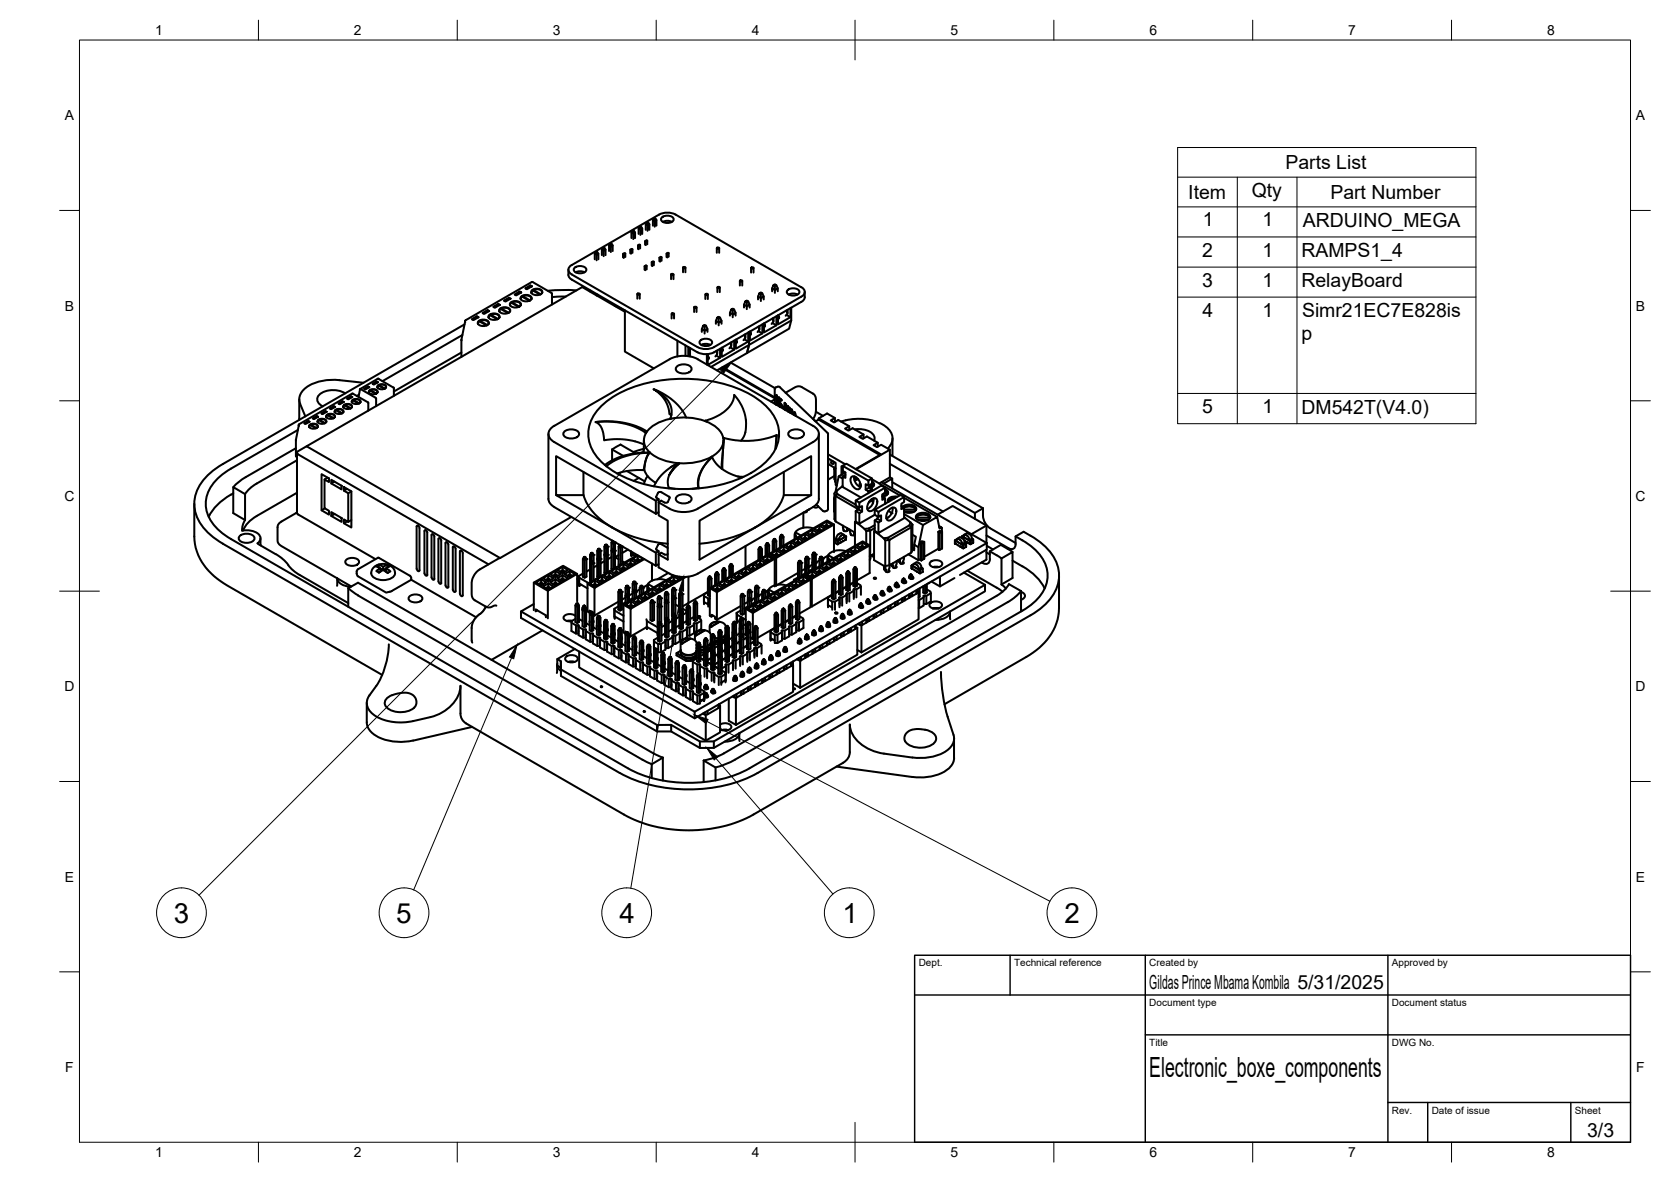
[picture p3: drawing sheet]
<svg xmlns="http://www.w3.org/2000/svg" width="420mm" height="297mm" viewBox="0 0 420 297" stroke-linecap="round" stroke-linejoin="round" font-family="sans-serif">
<defs><g id="words">
<g font-size="7">
<text x="43.7" y="231.9">3</text>
<text x="99.6" y="231.8">5</text>
<text x="155.7" y="231.9">4</text>
<text x="211.9" y="231.9">1</text>
<text x="267.7" y="231.9">2</text>
<text x="289" y="270.6">Electronic_boxe_components</text>
</g>
<g font-size="4.9">
<text x="323.2" y="42.5">Parts List</text>
<text x="298.8" y="50">Item</text>
<text x="314.7" y="49.5">Qty</text>
<text x="334.5" y="50">Part Number</text>
<text x="302.4" y="56.9">1</text>
<text x="317.4" y="56.9">1</text>
<text x="327.6" y="57.1">ARDUINO_MEGA</text>
<text x="302.3" y="64.5">2</text>
<text x="317.4" y="64.5">1</text>
<text x="327.2" y="64.6">RAMPS1_4</text>
<text x="302.3" y="72">3</text>
<text x="317.4" y="72">1</text>
<text x="327.2" y="72.1">RelayBoard</text>
<text x="302.3" y="79.6">4</text>
<text x="317.4" y="79.6">1</text>
<text x="327.4" y="79.7">Simr21EC7E828is</text>
<text x="327.3" y="85.6">p</text>
<text x="302.2" y="103.8">5</text>
<text x="317.4" y="103.8">1</text>
<text x="327.2" y="103.9">DM542T(V4.0)</text>
<text x="289" y="248.5">Gildas Prince Mbama Kombila 5/31/2025</text>
<text x="399.1" y="285.7">3/3</text>
</g>
<g font-size="3.5">
<text x="39" y="8.8">1</text>
<text x="89" y="8.8">2</text>
<text x="139" y="8.8">3</text>
<text x="189" y="8.8">4</text>
<text x="239" y="8.8">5</text>
<text x="289" y="8.8">6</text>
<text x="339" y="8.8">7</text>
<text x="389" y="8.8">8</text>
<text x="16.3" y="30.2">A</text>
<text x="411.3" y="30.2">A</text>
<text x="16.3" y="78">B</text>
<text x="411.3" y="78">B</text>
<text x="16.2" y="125.9">C</text>
<text x="411.2" y="125.9">C</text>
<text x="16.2" y="173.7">D</text>
<text x="411.2" y="173.7">D</text>
<text x="16.3" y="221.6">E</text>
<text x="411.3" y="221.6">E</text>
<text x="16.4" y="269.4">F</text>
<text x="411.4" y="269.4">F</text>
<text x="39" y="290.8">1</text>
<text x="89" y="290.8">2</text>
<text x="139" y="290.8">3</text>
<text x="189" y="290.8">4</text>
<text x="239" y="290.8">5</text>
<text x="289" y="290.8">6</text>
<text x="339" y="290.8">7</text>
<text x="389" y="290.8">8</text>
</g>
<g font-size="2.5">
<text x="231" y="242.9">Dept.</text>
<text x="255" y="242.9">Technical reference</text>
<text x="289" y="242.9">Created by</text>
<text x="350" y="242.9">Approved by</text>
<text x="289" y="252.8">Document type</text>
<text x="350" y="252.8">Document status</text>
<text x="289" y="262.9">Title</text>
<text x="350" y="262.9">DWG No.</text>
<text x="350" y="279.9">Rev.</text>
<text x="360" y="279.9">Date of issue</text>
<text x="396" y="279.9">Sheet</text>
</g>
</g></defs>
<!-- layer: Visible -->
<g fill="none" stroke="#000" stroke-width=".51">
<path d="M158.8 58.4v1.4M159 58h.4zM159 58l-.2 .4 .4 .3v-.6M159.4 58l.3 .4M159.7 59.8v-1.4l-.5 .3v1.4M160.6 57.4v1.4M160.8 57h.4zM160.8 57l-.2 .4 .4 .3v-.6M161.2 57l.3 .4M161.5 58.8v-1.4l-.5 .3v1.3M162.4 56.4v1.3M162.6 56h.4z"/>
<path d="M162.6 56l-.2 .4 .4 .2v-.5M163 56l.3 .4M163.3 57.7v-1.3l-.5 .2v1.4M164.2 55.3v1.4M164.4 54.9h.4zM164.4 54.9l-.2 .4 .4 .3v-.6M164.8 54.9l.3 .4M165.1 56.7v-1.4l-.5 .3v1.4M165.7 53.9l1.8-.5 1.2 .1 1.2 .4 31.6 18.3a1.25 1.25 0 0 1 .9 1.2 1.25 1.25 0 0 1-.9 1.2l-22 12.6-1.1 .4-1.2 .1-1.8-.5-31.6-18.2M165.7 53.9l-21.9 12.7a1.25 1.25 0 0 0-.9 1.2 1.25 1.25 0 0 0 .9 1.2M166.4 54.7a2.08 2.08 0 0 1 3 .3 1.38 1.38 0 0 1-1.8 1 .96 .96 0 0 1-1.1-.2 .96 .96 0 0 1-.1-1.1zM166.7 55.7l1.3-.2 .9 .2"/>
<path d="M119.9 79.5v.1l-1.1 .7M119.9 79.6l.3 .2M121.3 78.7l1.3-.8 .4 .3-1.3 .7zM122.6 77.9v.2l-1.1 .6M122.6 78.1l.3 .1M122.9 79.7v.1M122.9 79.8h.1M123 79.2a1.83 1.83 0 0 1 2.6 .3 1.57 1.57 0 0 1-2.6 .4l-.2-.4zM123.2 79.2l1.8 1M123.2 79.2l-.2 .2-.1 .5M123.3 79.3v-.2l1.9 1M123.4 79.1l1.2-.2a.85 .85 0 0 1 .9 1"/>
<path d="M124 77.1l1.3-.7 .4 .2-1.3 .8zM125.3 76.4v.1l-1.1 .7M125.3 76.5l.3 .2M125.5 78.1v.1M125.6 79.7v.1M125.6 79.8h.1M125.6 78.3v-.5l.3-.2 1.8 1.1M125.6 77.7a1.83 1.83 0 0 1 2.7 .2 1.57 1.57 0 0 1-2.7 .5l-.1-.5zM126 77.7v-.2l1.9 1.1M126 77.5l1.3-.1a.85 .85 0 0 1 .9 .9M126.7 75.6l1.3-.8 .4 .3-1.3 .7zM128 74.8l-1.1 .8"/>
<path d="M128 75l.2 .1M128.2 76.6v.1M128.2 78.1v.1M128.3 78.2h.1M128.3 76.8v-.5l.3-.2 1.8 1M128.3 76.1a1.83 1.83 0 0 1 2.7 .2 1.57 1.57 0 0 1-2.7 .5l-.1-.5zM128.7 76.2v-.2l1.9 1.1M128.7 76l1.3-.2a.85 .85 0 0 1 .9 1M129.4 74l1.3-.7 .4 .2-1.3 .7zM130.7 73.3v.1l-1.2 .7M130.7 73.4l.2 .2M130.9 75v.1"/>
<path d="M130.9 75.1h.1M130.9 76.6l.1 .1M131 75.2v-.5l.2-.2 1.9 1.1M131 74.6a1.83 1.83 0 0 1 2.7 .2 1.57 1.57 0 0 1-2.7 .5l-.1-.5zM131.4 74.6v-.2l1.9 1.1M131.4 74.4l1.2-.1a.85 .85 0 0 1 1 .9M132.1 72.5l1.2-.8 .5 .3-1.3 .7zM133.3 71.7v.2l-1.1 .6M133.3 71.9l.3 .1M133.6 73.5v.1M133.6 73.6h.1M133.6 75v.1"/>
<path d="M133.6 75.1h.1M133.7 73a1.83 1.83 0 0 1 2.7 .2 1.57 1.57 0 0 1-2.7 .5l-.1-.5zM133.9 73l1.9 1M133.9 73l-.2 .2v.5M134.1 73.1v-.2l1.9 1M134.1 72.9l1.2-.2a.85 .85 0 0 1 .9 1M136.3 73.5v.1M136.3 73.6h.1M138.8 76.5v-2.8l-5-2.8-16.7 9.6-.2 .2M142.3 74.5l-3.5 .1M142.9 67.8v1.3a1.46 1.46 0 0 0 .9 1.2l31.6 18.2M144.4 67.4a2.08 2.08 0 0 1 3 .2 1.38 1.38 0 0 1-1.8 1.1 .96 .96 0 0 1-1-.3 .96 .96 0 0 1-.2-1z"/>
<path d="M144.7 68.4l1.4-.2 .9 .2M145 73l-3.3-.1-4 .2M148.2 72.9v.3l1.8 1 .3-.1M148.2 73.2l-1.8-1.1-69.3 40M149.5 63.8v1.4M149.8 63.3h.4zM149.8 63.3l-.3 .5 .5 .2v-.6M150 73.9v.3l7.1 4.1M150.2 63.3l.3 .5v1.4M150.5 63.8l-.5 .2v1.4M151.3 62.7v1.4M151.6 62.3h.4z"/>
<path d="M151.6 62.3l-.3 .4 .5 .3v-.6M152 62.3l.3 .4v1.4M152.3 62.7l-.5 .3v1.4M153.1 61.7v1.4M153.4 61.3h.4zM153.4 61.3l-.3 .4 .5 .2v-.5M153.8 61.3l.3 .4v1.4M154.1 61.7l-.5 .2v1.4M154.5 76.8l2.6 1.3M156.7 64.7v-.9l.2 .1v.9M156.9 63.9l.3-.2v.9M157.1 78v10.4l7.3 4.2"/>
<path d="M157.2 63.7l-.2-.1-.3 .2M158.5 62.7l.2 .2 .3-.2-.2-.1-.3 .1v1M158.7 62.9v.9M159 62.7v.8M160.3 73.9v1.2M160.3 73.8l.6 .1-.4 .2-.2-.2zM160.4 62.5v-.9l.2 .2v.8M160.6 61.8l.4-.3v.9M160.8 73.9v1.2M161 61.5l-.2-.1-.4 .2M162.1 66.9v.9M162.2 60.6l.2 .1 .4-.2-.2-.1-.4 .2v.9"/>
<path d="M162.3 67l.3-.2-.2-.1-.3 .2 .2 .1v.9M162.4 60.7v.9M162.6 66.8v.9M162.8 60.5v.9M163.9 65.9l.1 .1M164.4 66.7v-.9l-.4 .2v.9M164.4 65.8l-.2-.1-.3 .2v.9M165.8 64.8v.8M166 64.9l.3-.2-.1-.2-.4 .3 .2 .1v.9M166.3 64.7v.8M167.6 63.7l.2 .1M168.1 64.5v-.9l-.3 .2v.9"/>
<path d="M168.1 63.6l-.1-.1-.4 .2v.9M168.7 69v1.2M168.8 68.9l.6 .1-.4 .2-.3-.2zM168.9 78.9v1.1M169 78.8l.5 .1-.4 .2-.2-.2zM169.3 69v1.2M169.5 78.9v1.1M171.7 67.3v1.1M171.8 67.1l.6 .2-.4 .1-.3-.1zM172.3 67.3v1.1M174.5 77.3v1.1M174.6 77.1l.6 .2-.4 .1-.3-.1z"/>
<path d="M175.1 77.3v1.1M177.4 74v1.1M177.5 73.9l.5 .1-.4 .2-.2-.2zM178 74v1.1M180.2 62.4v1.1M180.3 62.2l.5 .2-.3 .1-.3-.1zM180.4 79.8l.3-.2 .4 .2-.4 .2-.3-.2-.4 .8M180.4 72.3v1.1M180.5 72.1l.5 .2-.4 .1-.2-.1zM180.8 62.4v1.1M181 72.3v1.1M181.1 79.8l.3 .8"/>
<path d="M183.9 77.8l.3-.2 .4 .2-.4 .2-.3-.2-.4 .8M184.2 78v1l-.7-.4v.7M184.6 77.8l.4 .8M185 79.3v-.7l-.8 .4v.7M186 70.6v1.2M186.1 70.5l.5 .1-.3 .2-.3-.2zM186.6 70.6v1.2M187.4 75.7l.4-.2 .3 .2-.3 .2-.4-.2-.3 .8M187.8 75.9v1.1l-.7-.5v.8M188.1 75.7l.4 .8M188.5 77.3v-.8l-.7 .5v.7M188.8 67.4v1.1"/>
<path d="M189 67.2l.5 .1-.4 .2-.2-.2zM189.5 67.4v1.1M191 73.7l.3-.2 .4 .2-.4 .2-.3-.2-.4 .8M191.3 73.9v1l-.7-.4v.8M191.7 73.7l.3 .8M192 75.3v-.8l-.7 .4v.8M194.5 79.9l-.1 .7M194.5 71.7l.3-.3 .4 .3-.4 .1-.3-.1-.4 .8M194.8 71.8v1.1l-.7-.4v.7M195.2 71.7l.4 .8M195.2 79.5v2.3l-3.1 1.8v-2.3M195.6 73.2v-.7l-.8 .4v.7"/>
<path d="M195.6 79.5h.1M195.6 79.4l.1 .1M195.7 79.5v.2M195.7 79.7l-.1 .2M195.7 79.2l.2 .4M195.9 79.6v.2l-.2-.1M195.9 79.8l-.3 .4M197.8 79.1l1 .6M197.8 78l.2 .6M198 78.6l-.5 .8M198 72.9a2.08 2.08 0 0 1 3 .3 1.38 1.38 0 0 1-1.8 1.1 .96 .96 0 0 1-1.1-.3 .96 .96 0 0 1-.1-1.1zM198 77.9v.6"/>
<path d="M198.3 74l.9-.2 1.3 .2M198.8 77.4v2.3l-3.2 1.8v-2.2M198.9 77.3v3.2l-.5 2.1-10.6 6.1 .5-2-9.5 5.5M202.3 73.4l.1 1.3a1.46 1.46 0 0 1-.9 1.2l-22 12.6M86.8 98.8a5.7 5.7 0 0 0-6.7 .6 1.73 1.73 0 0 0 1.1 2.7M88.3 99.6l-.9 .6M88.3 99.7l.2 .2M90.1 99.7l.4-1.8 .2-.1 3.7 2.1 .2 .3M90.3 99.2l-.6 .3M90.5 97.8l4.6-2.6 3.9 2.3v2M91.4 96.2l-6.1-.7a10.7 10.7 0 0 0-9.4 3 3 3 0 0 0-.4 3M91.5 97.7l1-.6 .4 .2-1.1 .6z"/>
<path d="M92.5 97.1l-.9 .7M92.5 97.2l.3 .2M92.8 98.5v.1M92.8 98.2a1.38 1.38 0 0 1 2.2 .2 1.28 1.28 0 0 1-2.3 0zM93 98.1l1.5 .9M93 98.1l-.2 .6M93.1 98.2v-.2l1.5 .9M93.1 98a1.07 1.07 0 0 1 1.8 .7M93.7 96.5l1-.6 .3 .2-1 .6zM94.7 95.9l-.9 .6M94.7 96l.2 .1M94.9 97.3v.1"/>
<path d="M94.9 97.3h.1M94.9 98.5v.1M94.9 97.4l.2-.5 1.5 .8M95 97a1.38 1.38 0 0 1 2.1 .2 1.28 1.28 0 0 1-2.2 0zM95.3 96.8a1.07 1.07 0 0 1 1.7 .6M95.3 97v-.2l1.5 .8M97 97.3v.1M97.1 97.3h.1M116 85.4v4.3M116 88.6l-17 9.8M116 85.4l.1 .1M116.3 84.2l-20.1 11.6"/>
<path d="M116.8 81.5l-60.8 35.1a12.6 12.6 0 0 0-7.1 9.4 11 11 0 0 0 5.5 9.6l1.6 1M116.9 80.7h.1M116.9 80.7l-.9 4.7M116.9 80.9l.1 .1M118.6 80.2l1.3-.7 .4 .2-1.3 .7zM120.2 81.2v.2M120.2 81.3h.1M120.2 81.5l.1-.6 .2-.2 1.8 1.1M120.3 80.8a1.83 1.83 0 0 1 2.6 .2 1.57 1.57 0 0 1-2.6 .5l-.2-.5zM120.6 80.8v-.2l1.9 1.1M120.7 80.6l1.2-.1a.85 .85 0 0 1 .9 1M122.9 81.2v.2"/>
<path d="M122.9 81.3h.1M164.3 97.8a14.4 14.4 0 0 1 8.2 7.1M170.1 92.2a2.63 2.63 0 0 1 3.8 .3 1.63 1.63 0 0 1-2 1.4 1.63 1.63 0 0 1-2-1.4zM170.3 85.6v4M172.4 86.8v2.6M173.1 87.2v2.3M173.5 87.4v2.2M175.4 88.5l1.8 .5 1.2-.1 1.1-.4M176 85.6a2.08 2.08 0 0 1 3.1 .3 1.38 1.38 0 0 1-1.9 1 .96 .96 0 0 1-1-.2 .96 .96 0 0 1-.2-1.1zM176.4 86.7l1.3-.3 .9 .3M176.8 86.5l.7 .5M176.8 81.9l.4-.3 .3 .3-.3 .2-.4-.2-.3 .8"/>
<path d="M177.2 82.1v1l-.7-.4v.7M177.5 81.9l.4 .8M177.7 89v2.6M177.9 83.4v-.7l-.7 .4v.7M177.9 89.1l.3 .9M177.9 89.6l.1 .3M178 89.7h-.1M178.2 90.1l-.2-.2-.1 .2M178.2 90l-.3 .4M178.5 86.6l-.4 .3M180.1 89.4l1 .5M180.1 88.2l.2 .8-.4 .6"/>
<path d="M180.4 88.1l-.1 .6M180.7 80v1l-.7-.4v.8M181.1 87.7v2.2l-3.2 1.8v-2.7M181.4 81.4v-.8l-.7 .4v.8M181.5 92.4l13.3 7.7M181.5 87.5l.1 .4M181.5 87.6h.1M181.6 87.9l-.1 .1M181.6 87.4l.1 .4M181.7 92.3l13.1 7.6M181.7 87.8l.1 .2-.3-.1M181.8 88l-.3 .4"/>
<path d="M183.6 87.3l1 .6M183.6 86.2l.2 .4M183.7 91.1l11.2 6.4M183.8 86.6v.2M183.8 86.8l-.4 .7M183.9 86l-.1 .7M184.6 85.6v2.3l-3.1 1.8v-2.3M185 86h.3l-.1 .2M185 85.5l.1 .3M185 85.6h.1M185.1 85.3l.2 .7M185.1 86.2l-.1 .1"/>
<path d="M187.2 85.3l.9 .5M187.2 84.1l.2 .7M187.4 84.8l-.5 .7M187.4 84l-.1 .7M188.1 83.6v2.2l-3.1 1.8v-2.2M188.6 83.4v.2M188.6 83.5v.1M188.6 83.6v.2M188.6 83.8l.2 .1M188.6 83.8l-.1 .1M188.6 83.3l.2 .4M188.8 83.7v.2"/>
<path d="M188.8 83.9l-.2 .4M190.7 83.2l1 .6M190.7 82.1l.2 .7M190.9 82.9l-.4 .5M191 81.9l-.1 .7M191.7 81.5v2.3l-3.1 1.8v-2.3M192.1 81.4v.1M192.1 81.5h.1M192.1 81.5l.1 .3M192.2 81.8l.2 .1-.3 .3M192.2 81.8l-.1 .1M192.2 81.2l.1 .5"/>
<path d="M192.3 81.7l.1 .2M194.2 81.2l1 .6M194.2 80l.2 .5M194.4 80.5v.2M194.4 80.7l.1 .1M194.5 80.8l-.5 .6M195.3 99.3v.3M195.9 99.9l-.4 1M197.5 98.7l2.3-1.3a1.71 1.71 0 0 1 1.8-.1l2.8 1.6a1.74 1.74 0 0 1 .8 1.6l-.1 2.9-.7 1.9M198.9 80.5l-10.6 6.2v-3.3v3.3l-.5 2-7.5 4.4M74.4 110.6v4l.3 .2M74.4 112.6l-13.2 7.6-2.5 2.2"/>
<path d="M74.7 113.5v15.6l19.7 11.4M74.7 113.5l2.4-1.4 48.7 28.1 17.9-10.3M74.7 115.7l-10.7 6.1-1.4 1.1-1 1.3M74.7 113.5l.3 .7M74.9 108.1l-16.8 9.7a11.8 11.8 0 0 0-6.3 7.6 9.4 9.4 0 0 0 4.8 9.1l101.3 58.6a33.8 33.8 0 0 0 30.6 0l68.6-39.6a11.8 11.8 0 0 0 6.2-7.7 9.4 9.4 0 0 0-4.7-9.1l-3.2-1.9M75 114.2l47.8 27.6M75.1 106.8h.1M75.1 106.8v.2M75.2 107l-.8 3.6M75.2 100.4l.1 5.1M75.5 101.5l1.3 3.1M76.5 106.4l1-.6 .3 .2-1 .6z"/>
<path d="M77.5 105.8l-.9 .6M77.5 105.9l.2 .2M77.7 107.2v.1M77.7 107.3h.1M77.8 107.4l.2-.6 1.4 .8M77.8 106.9a1.38 1.38 0 0 1 2.1 .2 1.28 1.28 0 0 1-2.2 0zM78.1 106.9v-.2l1.5 .9M78.1 106.7a1.07 1.07 0 0 1 1.8 .7M78.6 105.1l1.1-.6 .3 .2-1 .6zM79.7 104.5l-.9 .7M79.7 104.7l.2 .1M79.9 105.9v.2"/>
<path d="M79.9 106h.1M79.9 107.2v.1M79.9 105.6a1.38 1.38 0 0 1 2.2 .3 1.28 1.28 0 0 1-2.3 0zM80.1 105.5l-.2 .6M80.1 105.5l1.5 .9M80.3 105.5a1.07 1.07 0 0 1 1.7 .6M80.3 105.6v-.1l1.4 .8M80.8 103.9l1-.6 .3 .2-1 .6zM80.9 119.2l1.8 1v.9l-1.1-.6v7.2l1.1 .7v.9l-1.8-1.1zM81.8 103.3l-.9 .7M81.8 103.4l.2 .2M82 104.7v.1"/>
<path d="M82 105.9v.2M82 106h.1M82 104.8h.1M82.1 104.9l.2-.6 1.5 .9M82.1 104.4a1.38 1.38 0 0 1 2.1 .2 1.28 1.28 0 0 1-2.2 0zM82.4 104.4v-.2l1.5 .9M82.4 104.2a1.07 1.07 0 0 1 1.7 .7M82.9 102.6l1-.5 .4 .2-1 .5zM83.9 102.1l-.8 .6M83.9 102.2l.3 .1M84.2 103.5v.1M84.2 104.7v.1"/>
<path d="M84.2 104.8h.1M84.2 103.7l.2-.6 1.5 .8M84.2 103.2a1.38 1.38 0 0 1 2.2 .2 1.28 1.28 0 0 1-2.3 0zM84.6 103a1.07 1.07 0 0 1 1.7 .7M84.6 103.2v-.2l1.4 .9M85.1 101.4l1-.6 .3 .2-1 .6zM86.1 100.8l-.9 .7M86.1 101l.2 .1M86.3 102.2v.1M86.3 103.5v.1M86.3 102.3h.1M86.4 102.4l.2-.6 1.5 .9"/>
<path d="M86.4 101.9a1.38 1.38 0 0 1 2.1 .2 1.28 1.28 0 0 1-2.2 0zM86.7 101.9v-.2l1.5 .9M86.7 101.7a1.07 1.07 0 0 1 1.7 .7M87.2 100.2l1.1-.6 .3 .2-1 .6zM88.5 101v.1M88.5 101.1h.1M88.5 102.2v.1M88.5 102.3h.1M88.5 101.2l.2-.6 1.5 .8M88.5 100.7a1.38 1.38 0 0 1 2.2 .2 1.28 1.28 0 0 1-2.3 0zM88.8 100.5a1.07 1.07 0 0 1 1.8 .7M88.9 100.7v-.2l1.4 .9"/>
<path d="M90.6 101v.1M90.6 101.1h.1M92.5 101.1l-4-2.2-13.4 7.9M92.5 101.1l.1 .2M92.6 101.3v1.9M94.6 100.2v1.9M137.9 109.1v16.3M139.4 107l29-16.7a7.8 7.8 0 0 1 7 0l29 16.7M139.4 107a2.16 2.16 0 0 0-1.5 2 2.16 2.16 0 0 0 1.5 2.1l25.5 14.7v3.3M141.8 108.5a2.63 2.63 0 0 1 3.8 .4 1.63 1.63 0 0 1-2 1.3 1.63 1.63 0 0 1-2-1.3zM146.7 118.6v5.8M149.8 106.1a20.3 20.3 0 0 1 12.9 2.3"/>
<path d="M150.9 102.4a28 28 0 0 1 18.1-7.1 34.6 34.6 0 0 1 21.4 4.9 10.4 10.4 0 0 1 5.3 10.7 14.2 14.2 0 0 1-8.4 8.8 37.8 37.8 0 0 1-32.4-.9 12.3 12.3 0 0 1-7-9.1 9.5 9.5 0 0 1 3-7.3zM152.1 116.9a17.8 17.8 0 0 1 11.3-3.1 6.3 6.3 0 0 0-1.4 4.3h-.1M152.4 117.2a17.1 17.1 0 0 1 10.8-3.4l-.1 .1a10.9 10.9 0 0 0-1.2 4.2 18.7 18.7 0 0 0-6.7 .9M153.9 113l2.8 1.6M153.9 113v2.7M153.9 112.9l2.1-1.2 3.8 2.2M157.6 118.4l4.5 2.6M161.9 110.7v3M161.9 112.8l-2.6 .8M162 118.1l.5 1 .7 1 1.7 1.2M162.4 108.9a17.2 17.2 0 0 0-12.6-2.8 3.9 3.9 0 0 1 2 3.7l.1 .8a17.4 17.4 0 0 1 10 1.1M162.5 108.7h-.2l.2 .1"/>
<path d="M162.8 113.7l.6 .1M162.8 119.7l-.5 .7-.4 1.2M163.3 107.7a14.4 14.4 0 0 1 13.1-2.2 7.2 7.2 0 0 1 5.4 4.5 4.7 4.7 0 0 1-2.8 4.8 15.3 15.3 0 0 1-15-.6 3.9 3.9 0 0 1-.7-6.5zM168.3 119.4l1.3-1.7 1.1-1.1a5.5 5.5 0 0 0-2.5 6.2M168.6 105.1l.2 .1M168.6 105.1v.1M168.7 117.4l2.1-1a11.3 11.3 0 0 0-6.4 5.8M168.8 104.3l-.5-.2a7.7 7.7 0 0 0-4-6.3 6.7 6.7 0 0 1 4.6 5.9l-.3 1.4M177.1 117.1a6.4 6.4 0 0 0-1.4 5.6M177.4 105.7a10.1 10.1 0 0 0 7-5.3l.2-1.1a10.4 10.4 0 0 1 2.4 10.4l-.7 1.1M177.4 105.7l.2 .3M177.4 105.7l-.2 .1"/>
<path d="M178.9 114.8l-1.7 2.1M178.9 114.8l.2 .1M181.4 117.8l.4-4.9-.2 5M181.8 112.7h.1M181.8 110.1h.3M181.9 110.7l-.1 2M182.1 110.1a21.1 21.1 0 0 0 13.2-.8l-.2 3.4M182.1 110.1l-.3 2.6M185.5 119.7l1.5 .1M194.8 101.5v-3.9l.3-.3 .8-.1 12.3 11.7v19M194.8 100.4l-.9 .5M195.2 101.7v-2.5l.3 1.7 .3-1.1 .1 .1v2.2"/>
<path d="M195.2 101.7l.1-2.1 .2 1.7 .3-1.2v2M195.3 101.6l-.1 .1M195.3 109.3l-.3 3.5M195.6 100.9v.2M195.9 100.1h-.1M196.1 102.2v-2.1l.5 .4-.4-.2v1.1l.3 .3v.1l-.3-.3v.8M196.2 100.2l.4 .3M196.2 101.4l.3 .3M196.7 102l.4 .5zM196.7 102.1l.4 .3M197.1 118.6v5.8M197.3 102.9v-1.7l.5 .8v.6l-.2 .5"/>
<path d="M197.3 102.9v-.1l.2 .2M197.3 101.3l.2 .2-.2-.1 .1 1.3M197.3 102.6l.1 .1M197.4 102.7l.3 .2M197.4 101.5l.4 .8-.2 .5-.2-.1M197.6 102.9h-.1M197.8 102.5l-.2 .3M198 102v.2M198.1 103.4v-1.2h-.2l.2-.2 .1 1.4M198.1 102.2h-.2M198.4 108.5a2.63 2.63 0 0 1 3.8 .4 1.63 1.63 0 0 1-2 1.3 1.63 1.63 0 0 1-2-1.3zM198.4 102.4v.1"/>
<path d="M198.5 103.6v-1l-.2-.2 .3 .1v1.1M198.5 102.6h-.2M198.8 103.8l.1-.9a.41 .41 0 0 1 .4 .6v.6M199 102.9l-.1 .6M199.1 103l.2 1M199.1 103h-.1M199.2 103l-.3 .1v.7M199.5 104.2l.2-.6a.74 .74 0 0 1 .4 .9M199.7 103.6l-.1 .6M199.7 103.7h.2h-.2l-.1 .5M199.8 103.7l.2 .8M204.4 107a2.15 2.15 0 0 1 1.5 2.1 2.15 2.15 0 0 1-1.5 2l-29 16.7a7.8 7.8 0 0 1-7 0l-2.8-1.6v3.3l2.3 1.3v9.8l-2.3-1.3 .7-.4 .8 .4"/>
<path d="M204.7 105.6l.5 .2M205.1 105.9l.7-.4v-.4l2.2-1.2 1.9 1.1-1 .6 .8 .6 1.1-.7 2.7 1.6v1M205.1 103.5l1.8 1M205.8 105.1l15.7 9.1-6.3 3.7h.1l8.5-4.9-2.2-1.2-1.1 .6-.9-.5 1.1-.6M205.8 105.5l15.4 8.8M205.9 109.1v16.3M208.2 115.2l1.9 1.1v5.6l.3 .2M208.2 114.2l4.3 2.5M208.3 115.2v1.4l1.8 1.1M209.8 117.5v3M209.8 119.6l-1.6 1M209.8 117.5v.4"/>
<path d="M209.9 105v1M210.9 119.7l1 .6M211.9 117.1l.9-.6 6.5 3.8-.9 .5M212.2 118.9l-.3-.2v-1.4l-.3-.2v2.2M212.6 118.7l-1.7 1-.8 4M212.6 119.3l-.7 .4M212.6 105.6l-1.2 .3M212.6 105.6a12.2 12.2 0 0 1 10.7 2.1 3.3 3.3 0 0 1 0 5M213.5 107.1l-1 .6 .8 .5 1.1-.6 2.7 1.6v1M214.1 119.9a1.62 1.62 0 0 1 2.1 1.3 .98 .98 0 0 1 .2 1.3 .98 .98 0 0 1-1.3 .3 2.35 2.35 0 0 1-1-2.9zM214.8 119.9h.3M214.8 119.7a2.62 2.62 0 0 0 1.6 2.7"/>
<path d="M214.9 107.9a4.8 4.8 0 0 1 4.9 1.6v1.2M217.1 109.2l-1 .6 .8 .5 1.1-.6 2.7 1.6v1M223.8 119.9l.5 .4M223.8 120l-2.7 1.5M223.8 113v7M223.8 114.2l23.4 13.5M223.8 116.6l21.3 12.3M224.4 110.2v4.4M48.9 126.6v8.2a14.8 14.8 0 0 0 8.2 12.3l39 22.5M58.1 124.3a13.5 13.5 0 0 0-5.6 5.6M58.7 124l-.6 .3M60.2 134.8a2.63 2.63 0 0 1 3.8 .3 1.63 1.63 0 0 1-2 1.3 1.63 1.63 0 0 1-2-1.3z"/>
<path d="M61.6 124.2l-2.9-1.8v6.6l2.9 1.7M61.6 124.2v6.5M61.6 130.7l-.6 1.3-.1 1.4a4.3 4.3 0 0 1 4.6 1.5 1.45 1.45 0 0 1-.8 1.6l4.6 2.8M65.5 135.3v1.7M69.3 139.2a11.3 11.3 0 0 1 3.9 3.7l2.1 1.6 12.3 7.1M74.5 128.9h.1M74.7 128.7l-3.9 2.4a1.65 1.65 0 0 0-1 1.4v3.3a1.72 1.72 0 0 0 1 1.4l17.5 10.2M74.7 123.8l-10.9 6.3-1.7 1.5-1 1.7M81.7 127.7l-.8 .5M82.4 120l-.8 .5M83.3 128.7l2.6 1.5v1l-2.6-1.5zM83.3 120.6l2.6 1.5v.9l-2.6-1.5z"/>
<path d="M84.1 121l-.8 .5M84.1 129.2l-.8 .5M86.5 122.4l1.8 1.1v9.1l-1.8-1.1v-1l1.1 .7v-7.3l-1.1-.6zM87.3 122.9l-.8 .4M87.3 131l-.8 .5M88.3 123.5l-.7 .4M88.3 130.7l-.7 .5M104.8 132.3v10.6M104.8 132.3v-.2h.3l.4 .6-.1 10.8-.5-.1-.1-.5M109.2 134.9v10.6M109.2 134.9l-.2-.5-.4-.1-.1 10.8 .4 .6h.1l.2-.2M110.9 135.9v10.6"/>
<path d="M111 135.9l-.2-.5-.5-.1v10.8l.3 .6h.2l.2-.2M112.7 136.9l-.1-.5-.5-.1-.1 10.8 .2 .4 .4 .2 .1-.2v-10.6M137.9 125.4a2.47 2.47 0 0 0 1.5 2l25.5 14.8 .7-.4M139.8 124.4v-9.8l25.1 14.5M146.7 124.4h-6.9l14.1 8.1M146.7 124.4a14.1 14.1 0 0 0 7.2 8.1M148.4 139.5l.4 .2v1.2M148.6 139l-.2 .5v2l.4 .3v4.3M148.6 139l.2-.1 .2 .1-.2 .1zM149 139l.3 .5-.5 .2v-.6M149.3 139.5v6.3M150.2 138.4l.4 .3v1.2"/>
<path d="M150.4 138l-.2 .4v2.1l.4 .2v4.4M150.4 138l.2-.2 .2 .2-.2 .1zM150.8 138l.2 .4-.4 .3v-.6M151 138.4v6.4M152 137.4l.4 .2v1.3M152.2 139l.2-.1 .2 .1-.2 .1zM152.2 139l-.2 .5v4.4l.3 .2M152.2 136.9l-.2 .5v2.1l.4 .2v4.3M152.2 136.9l.2-.1 .2 .1-.2 .2zM152.6 139l.2 .5-.4 .2v-.6M152.6 136.9l.2 .5-.4 .2v-.5M152.8 137.4v6.3"/>
<path d="M153.7 136.3l.5 .3v1.2M153.9 132.5l11 6.4 .7-.4-.6-.6M153.9 132.5a34.8 34.8 0 0 0 14 4.1M154 138l.2-.2 .2 .2-.2 .1zM154 138l-.3 .4v4.5l.4 .2M154 135.9l-.3 .4v2.1l.5 .3v4.3M154 135.9l.2 .1M154.2 136v.6l.4-.3v-.1M154.2 136h.1M154.4 138l.2 .4-.4 .3v-.6M154.6 136.3v6.4M155.5 137.4l.5 .2v4.4"/>
<path d="M155.5 139.5l-.9 .5 .9 .5M156 137.1l-.2-.2-.3 .5v4.4l.4 .2M156 137.1v.5l.4-.2v-.1M156 137v.1M156.4 137.4v4.3M157.9 138.1l-1.5 .9M158.6 138.6l.1 1.1v-1.1M158.7 139.7l.1-.6 1 .6M159.3 139.4l-.5 .3M160.3 139.5l-12.6 7.2 1.8 1.1M160.4 139.7v.8l-.7 .4M160.6 120.1l-1.3 .8"/>
<path d="M164.9 138.9v3.3M165 124.9l.5-1.1 .5-.2 2.4 1.4-.5 1.2-.3 .1-1.3-.5-.7 .4v-.8M165 124.9l.6 .5-.7 .4M165.6 138.5v4.1l2.8 1.6M165.6 128.7l-.7 .4M167.9 137.7l-1.6-.9-.5-.1-.3 .2-.5 1M167.9 139.2l-.4 .2-.4-.1M168.2 122.6l1.5 .2M170.1 124.9a2.63 2.63 0 0 1 3.8 .3 1.63 1.63 0 0 1-2 1.3 1.63 1.63 0 0 1-2-1.3zM175.6 122.6l-1.5 .2M175.9 130.8l28.1-16.2v9.8l-28.1 16.2zM186.5 120a10.3 10.3 0 0 1-7.4-5.1 8.3 8.3 0 0 0-3.4 7.8"/>
<path d="M187.5 137.2v5.4M190.9 137.6l.3-.1 .2 .1-.2 .1zM190.9 137.6l-.2 .5M191.2 137.7v.6l.4-.2M191.4 137.6l.2 .5M191.6 138.1v2.1M192.7 136.6l.3-.2 .2 .2-.2 .1zM192.7 136.6l-.2 .4M192.9 139.7v.8l.7 .4M193 139.5v-2.2l-.5-.3v2.7M193 136.7v.6l.4-.3M193.2 136.6l.2 .4"/>
<path d="M193.4 137v2.6M193.9 139.1l1.4-.7 1.3 .7-1.3 .8zM194.5 135.5l.2-.1 .3 .1-.3 .2zM194.5 135.5l-.2 .5M194.7 138.4v-2.2l-.4-.2v2.7M194.7 135.7v.5l.5-.2M195 135.5l.2 .5M195.2 136v2.1M195.3 138.4v.8l-.7 .3M195.6 139.7l-.3-.2v.4M195.7 138.1l1.4-.8 1.3 .8-1.3 .8zM195.9 139.5l-.6-.3v.3l-.4 .2"/>
<path d="M196.3 134.5l.2-.1 .3 .1-.3 .1zM196.3 134.5l-.2 .4M196.5 137.4v-2.2l-.4-.3v2.7M196.5 134.6v.6l.5-.3M196.8 134.5l.2 .4M197 134.9v2.2M197.1 137.3v.8l-.7 .4M197.1 124.4h6.9M197.1 124.4a15 15 0 0 1-8.1 8.7 35.5 35.5 0 0 1-13.1 3.5M197.4 138.6l-.3-.2v.5M197.5 137.1l1.4-.8 1.3 .8-1.3 .7zM197.7 138.5l-.6-.4v.3l-.4 .2"/>
<path d="M198.9 136.3v.8l-.7 .4M199.2 137.6l-.3-.2v.4M199.3 136l1.3-.8 1.4 .8-1.4 .8zM199.5 137.5l-.6-.4v.3l-.4 .2M199.9 134.3l.5 .8M199.9 134.3l.2-.5 1.3 .8M200.4 135.1h.1M200.6 135.2v.9l-.6 .3M201 136.6l-.4-.3v.5M201.1 135l1.3-.8 1.4 .8-1.4 .8zM201.3 136.4l-.7-.3v.2l-.3 .3M202 128.8v3.8"/>
<path d="M202.4 134.2v.8l-.6 .4M202.7 140l-.3 .4v2.1l.5 .2v1.4M202.7 140l.2-.2 .2 .2-.2 .1zM202.8 135.5l-.4-.2v.4M202.9 128.3v.3M202.9 128.4l-.2 .3-.6 .1M202.9 133.9l1.3-.7 1.4 .7-1.4 .8zM203.1 135.4l-.7-.4v.3l-.3 .2M203.1 140l.2 .4-.4 .3v-.6M203.5 127.9l-.4 .3M204.2 139.4l.5 .2v1.3M204.2 133.2v.8l-.6 .4"/>
<path d="M204.5 138.9l-.3 .5v2l.5 .3v1.4M204.5 138.9l.2-.1 .2 .1-.2 .2zM204.5 132.8a4 4 0 0 0-4.6 1.1l-.1 1.6M204.6 134.5l-.4-.2v.4M204.7 132.9l1.3-.8 1.4 .8-1.4 .8zM204.9 134.4l-.7-.4v.3l-.3 .2M204.9 138.9l.2 .5-.4 .2v-.5M205.1 139.4v3.4M205.3 126.8l1.8 1.7 .8-.1 .3-.5M205.7 127.2v.1M205.7 127.2l-.5 .4-.7-.3M205.9 125.4a2.42 2.42 0 0 1-1.5 2l-29 16.8"/>
<path d="M206 132.1v.9l-.6 .3M206.2 140l.3-.2 .2 .2-.2 .1zM206.2 140l-.2 .4v1.9M206.4 133.5l-.4-.3v.5M206.5 131.9l1.3-.8 1.4 .8-1.4 .8zM206.7 133.3l-.7-.3v.2l-.3 .3M206.7 140l.2 .4-.4 .3v-.6M207.2 132.3l.6-.4v.3l-.4 .2M207.5 132.5l.3-.2 .4 .2M207.6 132.5l.2-.1 .3 .1M207.8 131.1v.8l.7 .4M207.8 132.3v.4"/>
<path d="M207.8 132.2l.4 .2M208.1 139.7l-1.2 .7M209.7 131.8l-14.5 8.4v7M209.7 131.8l-1.8-1-14.5 8.4 1.8 1M209.7 131.8v6.7M209.7 138.5v.3M209.7 125.3h.1M209.8 124.9v3.7M209.8 124l.3 .7M209.9 135.6l.2-.1 .7 .4-.1 .8M209.9 135.6l.7 .4v.8l-.7-.4zM210.1 124.7v6.3l4.9 2.8"/>
<path d="M210.1 124.7l5.5 3.2v.3M210.1 120.6l-.1 .4 .1 .2M210.2 123.5l-.4 .5v6.4l.3 .6M210.3 135.2v.2l.6 .4v-.2M210.3 135.4l-.2 .1M210.5 124.2l4.7 2.6M210.5 124.2l-.4 .5M210.7 136.7h.1h-.1M211.3 136.3l.1 .1M211.4 136.3l-.8 .5M211.4 139.5v.8l-.6 .3M211.8 134.4l-.5 .4-.4 .8"/>
<path d="M211.8 134.4h.3l.3 .3M211.9 122.4v-2.7l.7 .4v-1.4l-.7-.4v-1.2l6.5 3.7v1.3l-.7-.4v1.3l.7 .5v.4M211.9 122.4l-.2-.1-1.5 1.2 .3 .7M211.9 139.2l1.3-.8 1.3 .8-1.3 .8zM211.9 122.4l4.6 2.6M211.9 122.2l-.2 .1M211.9 132.1l.3 1.3M212 135.9v.1M212 135.9l-.6 .4M212.1 133.1l.1 .3 .6 .1M212.2 134.4l-.6-.4-.4 .1-.6 .3-.3 .8M212.3 134.5l.4 .3v.8"/>
<path d="M212.3 134.8l.3 .1zM212.3 134.8v.2l-1.4 .8M212.5 135.7l-.5 .2M212.5 135.7h.1M212.6 135.6h.1M212.6 135.6l-.1 .1M212.7 138.5a4 4 0 0 0-4.6 1.2l-.1 1.5M212.7 134.8v.8v-.8l-2.1 1.2M212.7 135.6h-.1h.1M212.7 135.6l-.1 .1M212.7 134.8l-.1 .1M213 132.7v.6l-.2 .2"/>
<path d="M213.1 133.3l-.2 .1M213.2 138.4v.8l-.6 .4M213.3 133.1l-.1 .2M213.3 133.2l-.4 .2M213.4 132.9l-.4 .4M213.6 139.7l-.4-.2v.5M213.7 138.2l1.3-.8 1.3 .8-1.3 .7zM213.7 133.1l.3 1.4M213.8 139.6l-.6-.4v.3l-.4 .2M214.8 134.4l-.1 .1M214.8 120.3h.9M214.8 133.7l-.1 .5a.42 .42 0 0 1-.4 .3 .42 .42 0 0 1-.4-.4"/>
<path d="M214.9 134.3l-.2 .1M215 131.2l.9 .5M215 134.2l-.2 .1M215 137.4v.8l-.6 .4M215.2 125.8v1.2l.9 .6M215.2 128.4l.9 .6M215.2 131.1l.9 .5M215.4 138.7l-.4-.2v.4M215.5 137.1l1.3-.8 1.3 .8-1.3 .8zM215.6 138.6l-.6-.4v.3l-.4 .2M215.8 120.4l-.9 .3M215.9 127.5v.5l-.7 .4v2.7l-.2 .1v6"/>
<path d="M215.9 128l.9 .6M215.9 127.5l-.3 .4h.3M216.1 131.6l-.2 .1 1.5 1.2 1-.1M216.2 137.5l.6-.3v.2l-.4 .3M216.3 121.3l-.2 .5 .3 .4M216.4 121.7l-.2 .3zM216.4 121.9l-.2 .1M216.5 137.7l.3-.2 .3 .2M216.6 137.8l.2-.2 .2 .2M216.8 136.3v.9l.6 .3M216.8 137.5v.4M216.8 137.4l.4 .3"/>
<path d="M217.4 132.9l.4 .5v3.2M218.4 132.8l.4 .6M218.5 126.2l-.1 .1M218.6 121.9v.6l.7 .4M218.6 122.5l-.9 .5M218.6 122.4h.8M218.6 121.9l1.1 .1M218.7 137.1l-1.8-1.1-14.5 8.4 1.7 1.1M218.8 133.4v6.3l1-.5M218.8 139.7h-.1M218.8 133.4h-1M218.9 139.7l-.1 .8"/>
<path d="M219 125.6a.91 .91 0 0 1 1.2-.3 .91 .91 0 0 1 .4 1.2l-.6 1.2a.98 .98 0 0 1-1.1 .8 .98 .98 0 0 1-.9-.9l.2-.9zM219.3 121.4l.4 .6-.4-.6M219.3 125.6l.2 .1v.8M219.3 120.3v1.2l-.9 .6M219.3 122.9v.5M219.3 125.4v.2M219.3 139.5l.3 .3M219.3 122.9l-.9 .6M219.3 125.6l-.6 .3M219.3 120.4l6.9 4.1M219.3 121a.87 .87 0 0 1 .5 1 .87 .87 0 0 1-1 .6M219.3 139.6l.1 .2"/>
<path d="M219.3 139.7l.4 .3M219.5 125.7l-1 .5M219.6 139.2l.1 .8M219.6 125.2a2.62 2.62 0 0 1-1.5 2.7M219.8 133.5l.9 .6M219.9 132.7l-1.1 .7M219.9 129.4l-3.8 2.2M219.9 132l-1.5 .8M219.9 128.1v1.3M219.9 129.4l1 .5M219.9 130.8l1 .5M219.9 133.4l1 .5"/>
<path d="M220.6 129.8v.6l-.7 .4-.1 10 2.5 1.4h.3v-6.4l-.5-.6M220.6 130.4l1 .5M220.9 128.6l6.4-3.7v1.3l-.7 .4v1.4l.7-.4v2.6l-6.4 3.7v-2.6l.7-.4v-1.4l-.7 .4zM220.9 133.9l-.2 .2 1.4 1.1h1.1M221.6 121.2l26.5 15.3M221.8 124.4h1.1M221.8 124.8l.7 .4M222.2 121.5l2.1-1.2v2.5M222.3 124h.9v.1M222.5 123.3l.8 .7M222.5 126.6v-1.4l-.7 .4v-1.4l.7-.4v-1.2l-6.4 3.7v1.3l.7-.4v1.4l-.7 .4v2.6M222.5 122.6l-.9-.6-6.4 3.8 .9 .5"/>
<path d="M222.5 126.4l.2 .1M222.5 122.9a.92 .92 0 0 1 .8 1.1 .92 .92 0 0 1-1 .7l-.4 .1M223.2 135.2l.4 .5-1 .1M223.2 126a1.76 1.76 0 0 1 1.8-.8h-.5a1.54 1.54 0 0 0-1.2 .8M223.4 128.3l.8 .7M223.6 135.7l5.5-3.2v6.4l-5.5 3.2zM223.6 126l-.3 .1M223.8 127.9a.91 .91 0 0 1 1.2-.3 .91 .91 0 0 1 .3 1.3l-.5 1.2a.98 .98 0 0 1-1.1 .7 .98 .98 0 0 1-.9-.9l.2-.8zM224.3 121.2l12.8 7.4M224.4 127.6a2.62 2.62 0 0 1-1.5 2.7l.6-.4M225.6 124.8a1.9 1.9 0 0 0-2.4 1.1l.1 .3M226.6 127.2l.7 .3a2.44 2.44 0 0 1 3 .6"/>
<path d="M227 127.3a2.41 2.41 0 0 1 3.4 .4 1.47 1.47 0 0 1-1.8 1.2l-1.3-.3M227.3 127.5a2.5 2.5 0 0 1 3.1 .5M227.3 127.5a2.44 2.44 0 0 1 3 .6M227.3 139.9l-.3 1.2M227.3 124.9l-.9-.5-6.5 3.7 1 .5M227.3 130.2l.2-.1 1.5 1.2-.3 .7-5.5 3.2M227.3 130l.2 .1M227.3 129.2l4.8 2.7M227.3 125.1l8.3 4.8M227.3 128.5h2.7M227.3 128h3M228.4 139.3l2.5 1.5"/>
<path d="M229 131.3l.4 .5M229.4 134.4l.9 .5-.4 2 1 .6M229.4 131.8v6.5l-.3 .6M229.4 131.8l-.3 .7-.4-.5M229.4 137.5l.5 .3M229.9 136.9v1.4l-.5-.3M230.3 128v.2M230.3 130.1a2.28 2.28 0 0 1 3.6 0M230.4 130.2v-.1h3.4v.1M230.5 129.4a2.42 2.42 0 0 1 3.4 .3 1.64 1.64 0 0 1-2.3 1.2 1.04 1.04 0 0 1-1-.4 1.04 1.04 0 0 1-.1-1.1zM230.7 130.5h2.9M231.5 136.2l.1 .3"/>
<path d="M231.7 136.6l-.1 4.2M231.7 136.6l.6-.4v4.2M232.3 136.2l.1 4.2-.7 .4-.2-.3-.6 .3M232.4 136.2l-.6-.2-.3 .2v4.3M235.8 129.3l3.7-2.1 8.5 4.9M235.9 133.6v4.3M236.1 133.9v4.3M236.1 132.4l.5 .2M236.1 132.3l.6 .3M236.2 134v4.2M236.7 132.6l-.6-.3 .7 .3M236.8 133.5v-.9l-.6 .2-.6-2.9-3.5 2-1.2 5.6v3.3"/>
<path d="M236.8 133.5l-.6 .5-.3-.4M236.8 133.5l-.5-.1-.4 .2M236.9 133.6v4.2l-.7 .4-.3-.3-3.5 2M240.1 135.8l.2 .1h-.2M240.1 135.9v.7zM240.3 136.7h.1M240.3 136.7l-.2-.1 .2 .1M240.3 136.7l1.2 .7M240.3 135.9l1.9 1.1M240.5 135.8v.2l1.4 .8M240.5 135.8l-.2 .1 .2-.1M240.5 135.5l-.4 .3v.8l.2 .1"/>
<path d="M240.6 135.4l.7-.4a1.23 1.23 0 0 1 1.2 1.5l-.6 .3a1.17 1.17 0 0 0-1.3-1.3l-.1 .2M241.5 137.3v.1M241.5 137.4l.5 .3M241.9 134.8h.2M241.9 134.8v.5v-.5M241.9 134.8l1.9 1.1M242 137.6v.1M242 137.7l.2 .1M242.2 137v.8l-.2-.1 .2 .1M242.2 137l.7-.4v.8l-.7 .4zM242.3 134.7v.3l1.4 .8M242.3 134.7l-.2 .2 .2-.1"/>
<path d="M242.3 134.7l.1-.3a1.17 1.17 0 0 1 1.3 1.4l.6-.4M242.3 134.5l-.4 .3v.4M242.4 135.8l.8 .5M242.5 136.4l.2 .1M242.9 136.6l-.2-.1-.7 .4 .2 .1M243.2 136.3l.6 .3M243.3 136.3h.1M243.4 134.1l.4 .2M243.4 134h-.3l-.7 .4M243.8 136.6l.2 .2M243.8 136.6h.1M243.8 134.2l.4 .4 .1 .8"/>
<path d="M243.8 135.9l.2 .1v.7l-.2-.1 .2 .1M243.8 135.9l.2 .1M244 136l.7-.4v.8l-.7 .4zM244.3 135.4l.2 .1M244.5 135.5l-.7 .4M244.5 135.5l.2 .1M247.2 127.7a4.7 4.7 0 0 0 1.8 5M247.2 127.7l-2.1 1.2v1.5M248 134.6l5.6 3.2a1.08 1.08 0 0 0 1.2 .1 1.08 1.08 0 0 0 .6-1.2v-1.9l2-1.2a16.7 16.7 0 0 1 8.3 7.9 9.1 9.1 0 0 1-2.4 9.9l-2.6 2.2-1.6 1-68.6 39.7a38.4 38.4 0 0 1-34.7-.1l-99.8-57.6M248 138.2v2.4l-6.6 3.9M248 132.1v4.3M248 132.1l-3.8 2.1"/>
<path d="M248 138.8l.9 .5M248.1 136.5l-73.4 42.4-43.7-25.2 3.2-1.9M248.1 136.5v1.6l-73.4 42.4-43.7-25.2v-1.6M248.1 137.2l1.6 .9M248.9 138.5l2.8-1.6 2.9 1.8M248.9 132.7l6.5 3.7M250.6 139.5l-1.7-1v2M250.6 139.5l1.2 .9M84.8 147.2v-1.9a2.72 2.72 0 0 0 2.6 2.1l.8 .1M87 140.7a2.28 2.28 0 0 1 3.3 .3 1.51 1.51 0 0 1-2 1.2 1.33 1.33 0 0 1-1.5-1.2zM87.6 147.8l2.4-1.4 74.3 42.9 2.4 1.1M87.6 147.8v4.7"/>
<path d="M87.6 147.8l2.5 1.8M90 149.7l71.6 41.2 2.3 1.1M93.9 142.6a3.2 3.2 0 0 1 5.4 1.1 1.72 1.72 0 0 1-1.6 1.9 3.7 3.7 0 0 1-4.3-1.1l.1-1.1zM95.2 141.9v.7l1.2 .7v-.9M95.4 143.8l-.2 .1M95.6 142.9v.7M97 142.8l1.1-.5-.7-.4-1 .5-.9-.4a.81 .81 0 0 0-1 .3l1.1 .6-1 .6 .7 .4 1-.7 1.2 .8 .7-.4-1.2-.8v.8l.6 .3M97 142.9l-.6 .4M97.4 141.9v.7M102.9 149.9a2.28 2.28 0 0 1 3.3 .3 1.51 1.51 0 0 1-2 1.2 1.33 1.33 0 0 1-1.5-1.2zM103 144.7l-7.9-4.6-5 2.9a1.32 1.32 0 0 0-.1 1.8l7.1 4.1 1.4-.3 4.9-2.9 16.3 9.4M103 144.7l.4 .3v.7"/>
<path d="M106.7 144l.2 .5 .5 .1v-10.8l-.1-.4-.4-.2-.2 .2v10.6M113.9 148.1l.1 .5 .5 .1 .1-10.8-.2-.4-.4-.2-.1 .2v10.7M115.7 149.2l.1 .4 .5 .2 .1-10.8-.2-.5-.4-.2-.1 .3-.1 10.6M122.1 152.4a5.4 5.4 0 0 1-2.3 2.6l-.9 1.3-.3 1.3 .2 3.9M125.8 140.2l-5.2 2.9a4.5 4.5 0 0 0-2 3.5v2.7a1.73 1.73 0 0 0 .8 1.5l2.8 1.7a2.62 2.62 0 0 0 2.3-.3h.3M134.2 146.4v6.9M134.7 146.4l1.4-.8 1.3 .8-1.3 .7zM134.7 153.5v-.3l2.5 1.4v.4M135 153.3l-.3 .2M136.1 145.6v.8l-.7 .4M136.4 158.4l-12.8 7.4M136.5 146.9l-.4-.2v.4"/>
<path d="M136.5 147.4l1.4-.8 1.3 .8-1.3 .8zM136.5 145.3l1.4-.7 1.3 .7-1.3 .8zM136.7 146.8l-.6-.4v.3l-.4 .2M137.2 155l.1 .1M137.9 144.6v.8l-.7 .3M137.9 146.6v.8l-.7 .4M138.3 145.9l-.4-.2v.4M138.3 147.9l-.4-.2v.5M138.3 146.4l1.4-.8 1.3 .8-1.3 .7zM138.3 144.3l1.4-.8 1.3 .8-1.3 .8zM138.5 145.7l-.6-.3v.3l-.4 .2M138.5 147.8l-.6-.4v.3l-.4 .2"/>
<path d="M139.7 143.5v.8l-.7 .4M139.7 145.6v.8l-.7 .4M140.1 144.8l-.4-.2v.5M140.1 146.9l-.4-.2v.4M140.1 145.3l1.4-.7 1.3 .7-1.3 .8zM140.1 143.2l1.4-.7 1.3 .7-1.3 .8zM140.3 144.7l-.6-.4v.3l-.4 .2M140.3 146.8l-.6-.4v.3l-.4 .2M140.8 143.6l.7-.3v.2l-.4 .3M141.1 143.8l.4-.2 .3 .2M141.2 143.9l.3-.2 .2 .2M141.5 142.5v.8l.6 .3"/>
<path d="M141.5 144.6v.8l-.7 .3M141.5 143.6v.4M141.5 143.5l.4 .3M141.9 145.9l-.4-.2v.4M141.9 144.3l1.4-.8 1.3 .8-1.3 .8zM142.1 145.7l-.6-.3v.3l-.4 .2M143.3 143.5v.8l-.7 .4M143.6 144.8l-.3-.2v.5M143.7 156.5l1.1 .6v2.1M143.9 156l-1.4 .1M143.9 144.7l-.6-.4v.3l-.4 .2M144.7 155.5l-1 .6v2.5l1.1 .6h.6v-2.1h-.6"/>
<path d="M144.7 154.8a2.16 2.16 0 0 0-3 .2 1.16 1.16 0 0 0 1.5 1.2l.5-.1M144.9 151.7l-.2 .4M145.1 151.1v-6.9l-7.3 4.3v6.9M145.1 144.2l-3.5-2-7.4 4.2 3.6 2.1M145.1 151.8v.6l-.4-.3v4.2l.4 .3 .5-.3v-4.2l-.5 .3v4.2M145.4 151.7l-.3-.1-.2 .1 .2 .1 .3-.1 .2 .4M145.4 157.1l.1 .4 1.1 .7 .6-.1 .1 .5 1.1 .6 .8 .1-.1 .3 1.1 .7h.8l-.1 .3 1.1 .7h.8l-.1 .4 1.1 .6 .8 .1-.1 .3 1.1 .7h.8l-.1 .4 1.1 .6h.6l.1 .4 1.1 .6h.6l.1 .4 1.1 .7h.7l-.1 .4 1.2 .6 .7 .1-.1 .3 1.2 .7h.7l-.1 .3 1.2 .7h.7l-.1 .4 1.2 .6 .7 .1-.1 .3 1.2 .7 .6-.1v.4l1.1 .7h.7v.4l1.1 .6M145.4 158.6h.1M145.5 157.5v2.1l1.1 .7 .6-.1v-2.1M145.5 144.7l.1 2.5v-2M145.5 145.3l-.4 .2M145.6 155.6l.9 .5"/>
<path d="M146.2 146.9l-.6 .3 .1-.5 2 1.2M146.5 152.7v.6v-.3M146.6 144.2l-1.1 .5 .1 .5 2.4 1.3M146.6 140.5l.4 .2v4.5M146.6 158.2v2.1M146.7 152.3l.2-.1 .2 .1-.2 .1zM146.7 152.3l-.2 .4 .1 .2M146.7 152.7l-.2 .5M146.8 140l-.2 .5v4.4l.4 .3 .5-.3v-4.4M146.8 140l.2-.1 .2 .1-.2 .2zM146.9 152.4v.2M146.9 152.9v.5l-.4-.2v4.2l.4 .2 .5-.2v-4.2l-.5 .2v4.2"/>
<path d="M147.1 152.3l.2 .4-.1 .1M147.2 152.7l-.3-.1-.2 .1 .2 .2 .3-.2 .2 .5M147.2 140l.3 .5-.5 .2v-.5M147.2 159.6l.1 .1M147.3 158.6v2l1.1 .7h.6v-2.1M147.3 152.7v.4M147.4 153v.2M147.4 156.6l.9 .5M147.7 146.7v7l.4 .1M148.3 146.7l1.3-.8 1.3 .8-1.3 .7zM148.3 156.1v.3M148.4 143.1l-.9 .5"/>
<path d="M148.4 159.2v2.1M148.4 153.6h.1M148.5 153.6l-.4 .3 .1-.5 .4 .3M148.5 153.8l-.2 .4M148.6 141.1l.2-.2 .2 .2-.2 .1zM148.6 141.1l-.2 .4v4.5l.3 .2M148.7 153.9v.6l-.4-.3v4.2l.4 .3 .5-.3v-4.2l-.5 .3v4.2M148.9 153.8l-.2-.2-.2 .2 .2 .1 .2-.1 .3 .4M149 153.9v.1M149 141.1l.3 .4-.5 .3v-.6M149.1 159.6v2.1l1.1 .6h.6v-2.1M149.2 156h.1"/>
<path d="M149.2 154.5l.3 .2M149.2 157.6l.9 .5M149.2 156.3v.1M149.2 156.2v.1M149.2 156v.3M149.6 145.9v.8l-.7 .4M150 147.2l-.4-.2v.4M150 145.6l1.4-.7 1.3 .7-1.3 .8zM150.1 157.2v.3M150.2 142.1l-.9 .5M150.2 147.1l-.6-.4v.3l-.4 .2M150.3 154.8l-.2 .4"/>
<path d="M150.4 140l.2-.1 .2 .1-.2 .2zM150.4 140l-.2 .5v4.4l.3 .2M150.5 154.9v.6l-.4-.3v4.2l.4 .3 .5-.3v-4.2l-.5 .3v4.2M150.7 154.8l-.2-.1-.2 .1 .2 .1 .2-.1 .3 .4M150.8 140l.2 .5-.4 .2v-.5M151 157.1v.3v-.1M151 158.7l.9 .5M151.4 144.9v.8l-.7 .3M151.8 146.2l-.4-.2v.4M151.8 144.6l1.4-.8 1.3 .8-1.3 .8zM151.9 158.2v.3M152 141l-1 .6"/>
<path d="M152 146l-.6-.3v.3l-.4 .2M152.1 155.8l-.2 .5M152.3 156v.6l-.4-.3v4.2l.4 .2 .5-.2v-4.2l-.5 .3v4.1M152.5 155.8l-.2-.1-.2 .1 .2 .2 .2-.2 .3 .5M152.8 158.1v.4M152.8 159.7l.9 .5M152.8 158.3v.2M153.2 143.8v.8l-.7 .4M153.6 145.1l-.4-.2v.5M153.6 143.6l1.4-.8 1.3 .8-1.3 .7zM153.7 159.3v.2M153.7 140l-.9 .5"/>
<path d="M153.8 145l-.6-.4v.3l-.4 .2M153.9 156.9l-.2 .4M154.1 157v.6l-.4-.3v4.2l.4 .3 .5-.3v-4.2l-.5 .3v4.2M154.3 156.9l-.2-.2-.2 .2 .2 .1 .2-.1 .3 .4M154.5 153v2M154.5 153.4v2.1M154.6 159.1v.4v-.2M154.6 155.5v-.6l2.2 1.3M155 142.8v.8l-.7 .4M155.4 144.1l-.4-.2v.4M155.4 142.5l1.4-.8 1.3 .8-1.3 .8zM155.5 152.4l-1 .6v.4l2.3 1.3"/>
<path d="M155.5 148.7l.4 .3v4.4M155.5 151.2l-6 3.5M155.6 144l-.6-.4v.3l-.4 .2M155.7 148.3l-.2 .4v4.5l.4 .2 .5-.2v-4.5M155.7 148.3l.2-.1 .2 .1-.2 .1zM155.7 157.9l-.3 .5M155.9 158.1v.5l-.5-.2v4.1l.5 .3 .5-.3v-4.1l-.5 .2v4.2M156.1 148.3l.3 .4-.5 .3v-.6M156.1 157.9l-.2-.1-.2 .1 .2 .2 .2-.2 .3 .5M156.4 141l.6 .4M156.8 141.7v.9l-.7 .3M156.8 152v6.9l.4 .1"/>
<path d="M157.2 143.1l-.4-.3v.5M157.2 159.1l.3-.1-.3 .4M157.2 141.5l1.4-.8 1.3 .8-1.3 .7zM157.3 147.7l.4 .3v1.2M157.3 151.4l-.9 .5M157.3 150.2l-.9 .5M157.3 151.9l1.4-.8 1.3 .8-1.3 .8zM157.4 142.9l-.6-.3v.2l-.4 .3M157.5 149.3l.2-.1 .2 .1-.2 .1zM157.5 149.3l-.2 .5v1.9M157.5 147.2l-.2 .5v2.1l.4 .2v1.5M157.5 147.2l.2-.1 .2 .1-.2 .2z"/>
<path d="M157.5 158.9h.1M157.6 158.9l-.4-.2v.4M157.7 159.1v.6l-.5-.3v4.2l.5 .2 .5-.2v-4.2l-.5 .3v4.1M157.9 158.9l-.2-.1-.2 .1 .2 .2 .2-.2 .3 .5M157.9 149.3l.3 .5-.5 .2v-.6M157.9 147.2l.3 .5-.5 .3v-.6M158 159.1l.1 .2M158.2 149.8v1.4M158.2 147.7v2.1M158.2 149.8h.1M158.2 159.7l.4 .2M158.6 140.7v.8l-.7 .4"/>
<path d="M158.7 151.1v.9l-.7 .3M159 142l-.4-.2v.4M159 140.4l1.4-.7 1.3 .7-1.3 .8zM159 152.5l-.3-.3v.5M159.1 146.7l.4 .2v1.3M159.1 150.3l-.9 .5M159.1 149.1l-.9 .6M159.1 150.9l1.4-.8 1.3 .8-1.3 .8zM159.2 141.9l-.6-.4v.3l-.4 .2M159.3 148.3l.2-.1 .2 .1-.2 .1zM159.3 148.3l-.2 .4v2M159.3 146.2l-.2 .5v2l.4 .3v1.4"/>
<path d="M159.3 146.2l.2-.1 .2 .1-.2 .1zM159.3 160l-.3 .4M159.3 152.3l-.6-.3v.2l-.4 .3M159.7 160l-.2-.1-.2 .1 .2 .1 .2-.1 .3 .4M159.7 148.3l.3 .4-.5 .3v-.6M159.7 146.2l.3 .5-.5 .2v-.6M160 146.7v3.4M160.5 150.1v.8l-.7 .4M160.8 141l-.4-.2v.4M160.8 147.7l.5 .3v1.4M160.8 151.4l-.3-.2v.5M160.8 148.1l-.8 .5"/>
<path d="M160.9 149.8l1.3-.7 1.4 .7-1.3 .8zM161 140.9l-.6-.4v.3l-.4 .2M161.1 147.2l.2-.1 .2 .1-.2 .2zM161.1 147.2l-.3 .5v1.9M161.1 151.3l-.6-.4v.3l-.4 .2M161.5 147.2l.3 .5-.5 .3v-.6M161.8 147.7v1.4M162 140.5l-12.5 7.3v6.9M162.2 149.1l.1 .8-.7 .3M162.5 155.6l.1 .5 2.8 1.6M162.5 157.6l-3.9 2.3M162.5 157.6v.1"/>
<path d="M162.6 156.1v2M162.6 150.4l-.3-.2v.4M162.7 158.1v-.5l2.7 1.5v.5M162.7 148.8l1.3-.8 1.4 .8-1.4 .8zM162.8 147l-1.1 .6M162.9 147.3l.4 .8M162.9 150.2l-.6-.3v.3l-.4 .2M163.6 151.4l.4 .2v4.5M163.8 150.9l-.2 .5v4.4l.4 .3 .5-.3v-4.4M163.8 150.9l.2-.1 .2 .1-.2 .2zM163.9 141.6v4.3M164 148v.9l-.6 .3"/>
<path d="M164.2 150.9l.3 .5-.5 .2v-.5M164.4 147.6l-1.4-.8-.1 .5 .4 .8M164.4 149.4l-.4-.3v.5M164.5 147.8l1.3-.8 1.4 .8-1.4 .8zM164.7 149.2l-.7-.3v.2l-.3 .3M165.4 150.3l.4 .3v1.2M165.4 157.6v2.1M165.6 151.9l.2-.1 .2 .1-.2 .2zM165.6 151.9l-.2 .5v4.5M165.6 149.9l-.2 .4v2.1l.4 .3v3.6M165.6 149.9l.2-.2 .2 .2-.2 .1zM165.7 156.4l.2-.1 .2 .1-.2 .1z"/>
<path d="M165.7 156.4l-.3 .4M165.8 147v.8l-.6 .4M165.9 156.5v.6l.4-.3M166 151.9l.3 .5-.5 .3v-.6M166 149.9l.3 .4-.5 .3v-.6M166.1 156.4l.2 .4M166.2 148.3l-.4-.2v.5M166.3 150.3v6.4M166.3 146.7l1.3-.7 1.4 .7-1.4 .8zM166.3 156.8v4.2l-.4 .3-.5-.3v-4.2l.5 .3v4.2M166.5 148.2l-.7-.4v.3l-.3 .2M167.2 149.3l.4 .2v1.3"/>
<path d="M167.2 156.6v.2M167.2 159.2l-.9 .5M167.2 157.1l-.9 .5M167.4 150.9l.2-.1 .2 .1-.2 .2zM167.4 150.9l-.2 .5v4.5M167.4 148.9l-.2 .4v2.1l.4 .2v3.7M167.4 148.9l.2-.2 .2 .2-.2 .1zM167.4 155.3l.3-.1 .2 .1-.2 .2zM167.4 155.3l-.2 .5M167.5 145.8a4 4 0 0 0-4.7 1.1l-.1 1.7M167.6 146v.8l-.6 .3M167.7 155.5v.5l.4-.2"/>
<path d="M167.8 150.9l.2 .5-.4 .2v-.5M167.8 148.9l.2 .4-.4 .2v-.5M167.9 155.3l.2 .5M168 147.3l-.4-.2v.4M168 144l-2.7 1.6M168.1 149.3v6.3M168.1 145.7l1.3-.8 1.4 .8-1.4 .8zM168.1 155.8v4.2l-.4 .2-.5-.2v-4.2l.5 .2v4.2M168.3 147.1l-.7-.3v.3l-.3 .2M168.4 144.2a7.8 7.8 0 0 0 7 0M168.9 144.6v.4M169 148.3l.4 .2v1.2"/>
<path d="M169 155.6v.2M169 158.2l-.9 .5M169 156l-.9 .6M169.1 144.5l-.2 .1 .1 .3M169.2 149.9l.2-.2 .2 .2-.2 .1zM169.2 149.9l-.2 .4v4.5M169.2 147.8l-.2 .5v2l.4 .3v3.6M169.2 147.8l.2-.1 .2 .1-.2 .1zM169.2 159.7l-.1 1.6M169.2 154.3l.3-.1 .2 .1-.2 .1zM169.2 154.3l-.2 .5M169.4 144.9v.8l-.6 .4"/>
<path d="M169.5 144.7l-12.7 7.3 1.8 1M169.5 154.4v.6l.4-.2M169.6 149.9l.2 .4-.4 .3v-.6M169.6 147.8l.2 .5-.4 .2v-.6M169.7 154.3l.2 .5M169.8 159.8v2M169.8 146.2l-.4-.2v.5M169.8 148.3v6.3M169.8 151.9l.9 .5M169.9 154.8v4.1l-.4 .3-.5-.3v-4.1l.5 .2v4.2M170.1 146.1l-.7-.4v.3l-.3 .2M170.2 144.9l1 .5 .8-.4"/>
<path d="M170.7 149.3l.5 .2v3.7M170.8 154.5v.3M170.8 144.9l-.2 .2M170.8 157.1l-.9 .6M170.8 155l-.9 .5M170.9 145.3l.3-.2 .4 .2M170.9 159.1v2.1l-1.1 .6h-.6v-.6M171 158.7l-.1 1.5M171 148.9l.2-.2 .2 .2-.2 .1zM171 148.9l-.3 .4 .1 4.5M171 145.3l.2-.2 .3 .2M171 153.3l.3-.2 .2 .2-.2 .1z"/>
<path d="M171 153.3l-.2 .4M171.2 145l-.4 .2M171.2 145.1v.3M171.3 153.4v.6l.4-.3M171.3 145l.3 .2M171.4 148.9l.2 .4-.4 .2v-.5M171.5 153.3l.2 .4M171.6 158.7v2.1M171.6 153l1 .5v.2M171.6 149.3v4.3M171.7 153.7v4.2l-.4 .3-.5-.3v-4.2l.5 .3v4.2M171.8 145l.1 .1"/>
<path d="M172.4 145l-13.8 8v6.9M172.6 156.1l-.9 .5M172.6 154l-.9 .5M172.7 158.1v2.1l-1.1 .6-.6-.1v-.5M172.8 157.6l-.1 1.6M172.8 152.2l.3-.1 .2 .1-.2 .2zM172.8 152.2l-.2 .5M173.1 152.4v.5l.4-.2M173.1 151.5l-1.5 .9M173.1 144.9v6.6M173.3 152.2l.2 .5M173.4 157.7v2.1"/>
<path d="M173.5 152.7v4.2l-.4 .2-.5-.2v-4.2l.5 .2v4.2M174.4 155.1l-.9 .5M174.5 157v2.1l-1.1 .7-.6-.1M174.5 157l-1.1 .7-.6-.1-.1 .5-1.1 .6h-.6l-.1 .4-1.1 .7-.6-.1-.2 .1 .1 .4-1.1 .6h-.8l.1 .4M174.6 156.6l-.1 1.5M174.6 151.2l.3-.1 .2 .1-.2 .1zM174.6 151.2l-.2 .4M174.9 151.3v.6l.4-.3M174.9 159.4l.1 .3M175 159.7h.1M175.1 151.2l.2 .4M175.2 156.7v2"/>
<path d="M175.3 155.1l.9 .5 .1 .4-1.1 .7h-.8l.1 .3M175.3 151.6v4.2l-.4 .3-.5-.3v-4.2l.5 .3v4.2M175.6 154.9l.5 .1-.4 .2-.2-.2zM176.3 156v2.1l-1.1 .6h-.6v-.6M177 149.4v2.4M177 149.8l1.1 .6v1.5l-1.1-.6M177.2 158.4l-2.2 1.3-.1-.3M177.2 158.4l-2.2 1.3M177.2 158.4l-1.4 .1a1.09 1.09 0 0 0-.9 .9M178 148.8l-1 .6v2.1M178 145.4l.4 .3v4.1l-.4-.2zM178 148.7l-4.9 2.8"/>
<path d="M178.1 150.4h.4M178.1 151.9v.5M178.2 145l.2-.2 .3 .2-.3 .1zM178.2 145l-.2 .4M178.4 145.1v.6l.5-.3M178.5 147.8v6.9l.3 .2M178.7 145l.2 .4M178.9 156.7l1.1-.4h.9l-2.2 1.3v-.6zM178.9 145.4v2.2M178.9 154.9v-.4l.9 .5v.4M178.9 154.9h-.1M179 147.7l1.4-.7 1.3 .7-1.3 .8z"/>
<path d="M179 159.5l.2-.2 .3 .2-.3 .1zM179 159.5l-.2 .4M179.2 154.7h.1M179.2 154.7l-.3 .2M179.2 159.6v.6l.5-.3M179.5 159.5l.2 .4M179.7 159.9v2.1M179.8 155.4l.5 .4M180 143.9l.2-.1 .3 .1-.3 .1zM180 143.9l-.2 .5M180.2 146.8v-2.2l-.4-.2v2.7M180.2 144v.6l.5-.2"/>
<path d="M180.3 148.8l-1.8-1 14.5-8.4 1.8 1-14.5 8.4v7M180.4 147v.8l-.7 .4M180.5 143.9l.2 .5M180.7 144.4v2.1M180.7 148.3l-.3-.2v.4M180.8 146.7l1.4-.8 1.3 .8-1.3 .8zM180.8 158.4l.2-.1 .3 .1-.3 .2zM180.8 158.4l-.2 .5M180.9 156.3l-2.2 1.3-.1-.3M181 148.2l-.6-.4v.3l-.4 .2M181 158.6v.5l.5-.2M181.3 158.4l.2 .5"/>
<path d="M181.5 158.9v8.3M181.8 142.9l.2-.2 .3 .2-.3 .1zM181.8 142.9l-.2 .4M182 145.7v-2.1l-.4-.3v2.7M182 143v.6l.5-.3M182.2 145.9v.8l-.7 .4M182.2 159.8l-.7 .5M182.3 142.9l.2 .4M182.4 159.4l-.3 .5-.6 .3M182.4 157.7a1.57 1.57 0 0 0-2-1.5 1.76 1.76 0 0 0-2 1.2v1.5M182.5 143.3v2.2M182.5 147.2l-.3-.2v.5"/>
<path d="M182.6 145.7l1.3-.8 1.4 .8-1.4 .7zM182.6 157.4l.2-.1 .3 .1-.3 .1zM182.6 157.4l-.2 .4M182.6 159.5l.3-.2 .2 .2-.2 .1zM182.6 159.5l-.2 .4M182.8 147.1l-.6-.4v.3l-.4 .2M182.8 159.3v-1.2l-.4-.3v4.2l.2-.4M182.8 157.5v.6l.5-.3M183.1 157.4l.2 .4M183.1 159.5l.2 .4-.4 .3v-.6M183.3 157.8v8.4l-.4 .2-.5-.2v-4.2l.5 .2v4.2M183.6 141.8l.2-.1 .3 .1-.3 .2z"/>
<path d="M183.6 141.8l-.2 .5M183.8 144.7v-2.2l-.4-.2v2.7M183.8 142v.5l.5-.2M183.9 144.9v.8l-.6 .4M184.1 141.8l.2 .5M184.3 142.3v2.1M184.3 146.2l-.4-.2v.4M184.4 144.6l1.3-.7 1.4 .7-1.4 .8zM184.4 156.3l.2-.1 .2 .1-.2 .2zM184.4 156.3l-.2 .5M184.4 158.4l.3-.1 .2 .1-.2 .2zM184.4 158.4l-.2 .5"/>
<path d="M184.6 146.1l-.7-.4v.3l-.3 .2M184.6 158.3v-1.2l-.4-.3v4.2M184.6 156.5v.6l.5-.3M184.7 158.6v.5l.4-.2M184.8 156.3l.3 .5M184.9 158.4l.2 .5M185.1 156.8v2M185.1 158.9v6.2l-.4 .3-.5-.3v-4.1l.5 .2v4.2M185.2 154v2M185.3 154.5v2M185.3 156l.7 .3M185.7 143.9v.8l-.6 .3"/>
<path d="M186 159.2l-.9 .5M186.1 145.2l-.4-.2v.4M186.2 143.6l1.3-.8 1.4 .8-1.4 .8zM186.2 155.3l.2-.1 .2 .1-.2 .2zM186.2 155.3l-.2 .5M186.2 153.4l-1 .6 .1 .5 2.2 1.3M186.2 149.8l.5 .2v4.5M186.2 157.4l.2-.1 .3 .1-.3 .1zM186.2 159.5l.3-.2 .2 .2-.2 .1zM186.2 152.3l-5.9 3.5M186.2 157.4l-.2 .4M186.4 145l-.7-.3v.3l-.3 .2"/>
<path d="M186.4 157.3v-1.3l-.4-.2v4.1l.2-.4M186.4 159.3v-1.2l-.4-.3v4.2M186.4 155.5v.5l.5-.2M186.5 149.3l-.3 .5v4.4l.5 .3 .4-.3v-4.4M186.5 149.3l.2-.1 .2 .1-.2 .1zM186.6 155.3l.3 .5M186.7 157.4l.2 .4-.5 .3v-.6M186.7 159.5l.2 .4-.4 .3v-.6M186.9 155.8v8.3l-.4 .3-.5-.3v-4.2l.5 .3v4.2M186.9 156.8l.6 .4M186.9 149.3l.2 .5-.4 .2v-.6M186.9 159.2l.9 .6"/>
<path d="M187.5 153v6.6M187.5 142.8v.8l-.6 .4M187.9 144.1l-.4-.2v.5M188 142.5l1.3-.7 1.4 .7-1.4 .8zM188 148.7l.5 .3v1.2M188 156.4l.2-.2 .3 .2-.3 .1zM188 158.4l.2-.1 .3 .1-.3 .2zM188 152.4l-.9 .5M188 151.3l-.9 .5M188 156.4l-.2 .4M188 158.4l-.2 .5M188 153l1.4-.8 1.3 .8-1.3 .7z"/>
<path d="M188.2 144l-.7-.4v.3l-.3 .2M188.2 158.3v-1.2l-.4-.3v4.2M188.2 156.5v.6l.5-.3M188.3 150.4l.2-.2 .2 .2-.2 .1zM188.3 150.4l-.3 .4v1.9M188.3 148.3l-.3 .4v2.1l.5 .3v1.3M188.3 148.3l.2-.1 .2 .1-.2 .1zM188.5 156.4l.2 .4M188.5 158.4l.2 .5-.5 .2v-.5M188.7 150.4l.2 .4-.4 .3v-.6M188.7 148.3l.2 .4-.4 .3v-.6M188.7 156.8v6.3l-.5 .2-.4-.2v-4.2l.4 .2v4.2"/>
<path d="M188.9 148.7v3.5M189.3 141.8v.8l-.6 .4M189.4 152.2v.8l-.6 .4M189.7 143.1l-.4-.2v.4M189.8 141.5l1.3-.8 1.4 .8-1.4 .8zM189.8 153.5l-.4-.2v.4M189.8 147.7l.5 .3v1.2M189.8 157.4l.2-.1 .3 .1-.3 .1zM189.8 151.4l-.9 .5M189.8 150.2l-.9 .6M189.8 157.4l-.2 .4M189.8 151.9l1.4-.8 1.3 .8-1.3 .8z"/>
<path d="M190 143l-.7-.4v.3l-.3 .2M190 149.3l.3-.1 .2 .1-.2 .1zM190 149.3l-.2 .5v1.9M190 147.2l-.2 .5v2.1l.5 .2v1.4M190 147.2l.3-.1 .2 .1-.2 .2zM190 153.4l-.6-.4v.3l-.4 .2M190 157.5v.6l.5-.3M190.3 157.4l.2 .4M190.5 149.3l.2 .5-.4 .2v-.6M190.5 147.2l.2 .5-.4 .3v-.6M190.5 157.8v4.2l-.5 .3-.4-.3v-4.2l.4 .3v4.2M190.7 149.8v1.4"/>
<path d="M190.7 147.7v2.1M191.1 140.7v.8l-.6 .4M191.2 140.5v-2.2l-.5-.2v2.6M191.2 151.1v.9l-.7 .3M191.2 152l.6 .3M191.2 152v.2l-.4 .3M191.5 142.1l-.4-.3v.5M191.6 140.5l1.3-.8 1.4 .8-1.4 .8zM191.6 152.5l-.4-.3v.5M191.6 148.7l.5 .3v1.4M191.6 149.2l-.9 .5M191.6 150.9l1.4-.8 1.3 .8-1.3 .7z"/>
<path d="M191.8 141.9l-.7-.4v.3l-.4 .3M191.8 148.3l.3-.1 .2 .1-.2 .1zM191.8 148.3l-.2 .4v2M192.3 148.3l.2 .4-.4 .3v-.6M192.3 140.9l.6-.4v.3l-.4 .2M192.5 148.7v1.4M192.6 141.1l.3-.2 .4 .2M192.7 141.1l.2-.1 .3 .1M192.9 140.9v.4M192.9 140.8l.4 .2M193 150.1v.8l-.7 .4M193.2 148.3l-.7 .4"/>
<path d="M193.2 148.6l.5 .9-.5-.9 .2-.4 1.2 .7M193.4 151.4l-.4-.2v.4M193.4 149.8l1.4-.7 1.3 .7-1.3 .8zM193.6 151.3l-.6-.4v.3l-.4 .2M193.7 158.5l.1 2.5M193.8 158.9l1 .6v1.5l-1-.6M194.7 157.9l-1 .6 .1 2.5 .4-.3M194.7 157.8l-4.2 2.5M194.8 149.1v.8l-.7 .3M194.8 140.4v6.7M194.8 147.2v.2M194.8 146.9v.1"/>
<path d="M194.8 159.5h.7v2.1M194.8 147l.2 .1M195 154.1l.2-.2 .2 .2-.2 .1zM195 154.1l-.3 .4M195 147.1l.2 .1M195.2 150.4l-.4-.2v.4M195.2 154.2v.6l.4-.3M195.2 148.8l1.4-.8 1.3 .8-1.3 .8zM195.4 150.2l-.6-.3v.3l-.4 .2M195.4 147l-.2 .2M195.4 154.1l.2 .4M195.5 159.5l1.1-.6v2l-1.1 .7h-.7v-.6"/>
<path d="M195.6 154.5v4.2l-.4 .2-.5-.2v-4.2l.5 .3v4.1M196.5 156.8l-.9 .5M196.5 156.9l-.9 .5M196.6 148v.9l-.7 .3M196.7 158.4l-.1 1.6M196.7 153l.3-.1 .2 .1-.2 .1zM196.7 153l-.2 .5M197 149.4l-.4-.3v.5M197 153.1v.6l.4-.2M197 147.8l1.4-.8 1.3 .8-1.3 .7zM197.2 149.2l-.6-.3v.2l-.4 .3M197.2 153l.2 .5"/>
<path d="M197.3 158.5v2.1M197.4 153.5v4.1l-.4 .3-.5-.3v-4.1l.5 .2v4.2M197.7 147.1a4.1 4.1 0 0 0-4.5 1.2l-.1 1.5M198.3 155.8l-.9 .5M198.3 155.9l-.9 .5M198.4 147v.8l-.7 .4M198.4 157.8v2.1l-1.1 .7-.6-.1v-.6M198.5 157.4l-.1 1.5M198.5 152l.3-.1 .2 .1-.2 .1zM198.5 152l-.2 .4M198.8 148.3l-.4-.2v.4M198.8 152.1v.6l.4-.3"/>
<path d="M198.8 146.7l1.4-.7 1.3 .7-1.3 .8zM199 148.2l-.6-.4v.3l-.4 .2M199 152l.2 .4M199.1 157.4v2.1M199.2 152.4v4.2l-.4 .3-.5-.3v-4.2l.5 .3v4.2M199.6 145.7v.3M200.1 154.7l-.9 .5M200.1 154.8l-.9 .5M200.2 146v.8l-.7 .3M200.2 156.8v2.1l-1.1 .6h-.6M200.2 156.8l-1.1 .6-.8 .1 .1 .3-1.1 .7h-.8l.1 .4M200.3 156.3l-.1 1.6"/>
<path d="M200.3 150.9l.3-.1 .2 .1-.2 .2zM200.3 150.9l-.2 .5M200.6 147.3l-.4-.2v.4M200.6 151.1v.5l.4-.2M200.6 145.7l1.4-.8 1.3 .8-1.3 .8zM200.6 145.1l-1 .6 .1 .3M200.6 141.4l.5 .3v3.5M200.6 144l-5.1 2.9M200.8 147.1l-.6-.3v.3l-.4 .2M200.8 150.9l.2 .5M200.9 141l.2-.1 .2 .1-.2 .1zM200.9 141l-.3 .4v4"/>
<path d="M200.9 156.4v2.1M201 154.2l2.8-1.6v-7l-14.5 8.4v6.6M201 154.9l.9 .5 .1 .4-1.1 .6h-.8l.1 .4M201 151.4v4.2l-.4 .2-.5-.2v-4.2l.5 .2v4.2M201.3 141l.2 .4-.4 .3v-.6M201.3 146.1l.7-.4v.3l-.5 .2M201.5 141.4v3.5M201.7 146.3l.3-.2 .3 .2M201.7 146.3l.3-.1 .2 .1M202 144.9v.8l.6 .4M202 146l.4 .2M202 146.1v.4"/>
<path d="M202 155.8v2l-1.1 .7-.6-.1v-.6M202.4 144.4v.4M202.4 140.4l.5 .3v1.2M202.4 144.1l-.9 .5M202.4 142.9l-.9 .6M202.6 159.5l.3-.1 .2 .1-.2 .2zM202.6 159.5l-.2 .5 .5 .3v-.6M202.7 142l.2-.1 .2 .1-.2 .2zM202.7 142l-.3 .5v1.9M202.9 144.4l1.3-.8 1.4 .8-1.4 .8zM203.1 159.5l.2 .5-.4 .3v.4M203.1 142l.2 .5-.4 .2v-.5"/>
<path d="M203.3 140.4v3.5M203.8 145.6l-1.7-1-14.6 8.4 1.8 1M203.8 152.2l.3 .2M204.2 159v.6M204.2 143.6v.8l-.6 .4M204.2 143.1l-.9 .5M204.2 141.9l-.9 .5M204.2 159.3a.45 .45 0 0 0 .5 .4 .45 .45 0 0 0 .4-.4M204.4 158.5l.3-.1 .2 .1-.2 .2zM204.4 158.5l-.2 .5 .5 .2v-.5M204.5 141l.2-.1 .2 .1-.2 .1zM204.5 141l-.3 .4v2"/>
<path d="M204.6 144.9l-.4-.2v.4M204.7 143.3l1.3-.7 1.4 .7-1.4 .8zM204.9 144.8l-.7-.4v.3l-.4 .2M204.9 158.5l.2 .5-.4 .2v.5M204.9 141l.2 .4-.4 .3v-.6M205.1 159v.5M206 157.9v.6M206 158.2a.45 .45 0 0 0 .5 .5 .45 .45 0 0 0 .4-.5M206 140.4l.5 .3v1.4M206 142.6v.8l-.6 .3M206 140.9l-.9 .5M206.2 157.5l.3-.2 .2 .2-.2 .1z"/>
<path d="M206.2 157.5l-.2 .4 .5 .3v-.6M206.4 143.9l-.4-.2v.4M206.5 142.3l1.3-.8 1.4 .8-1.4 .8zM206.7 143.7l-.7-.3v.3l-.4 .2M206.7 157.5l.2 .4-.4 .3v.5M206.9 157.9v.6M206.9 140.4v1.4M207.8 141.5v.9l-.6 .3M207.8 156.9v.5M208 156.4l.3-.1 .2 .1-.2 .2zM208 156.4l-.2 .5 .5 .2v-.5M208.2 150.2v2.4"/>
<path d="M208.2 140l.4 .9M208.2 150.6l1.1 .6v1.5l-1.1-.6M208.2 142.9l-.4-.3v.5M208.3 141.3l1.3-.8 1.4 .8-1.4 .8zM208.4 142.7l-.6-.3v.2l-.4 .3M208.5 156.4l.2 .5-.4 .2v.5M208.7 156.9v.6M208.7 157.2a.45 .45 0 0 1-.4 .4 .45 .45 0 0 1-.5-.4M209.2 149.6l-1 .6v2M209.2 149.5l-5.1 2.9M209.3 151.2h.7v2.1M209.3 152.7v.5"/>
<path d="M209.4 145.7l.2-.1 .2 .1-.2 .2zM209.4 145.7l-.2 .5M209.6 140.3l-1.3-.7-.1 .4 .4 .8M209.6 155.9v.5M209.6 140.5v.8l-.6 .4M209.6 145.9v.5l.5-.2M209.8 155.4l.3-.1 .2 .1-.2 .1zM209.8 155.4l-.2 .5 .5 .2v-.6M209.8 145.7l.3 .5M210 151.2l1.1-.7v2.1M210 141.8l-.4-.2v.5M210.1 140.2l1.3-.7 1.4 .7-1.4 .8z"/>
<path d="M210.1 146.2v4.2l-.5 .2-.4-.2v-4.2l.4 .2v4.2M210.1 153.9l.5 .2-.4 .1-.2-.1zM210.2 141.7l-.6-.4v.3l-.4 .2M210.3 155.4l.2 .5-.4 .2v.5M210.4 159.9v.9M210.5 155.9v.5M210.5 156.1a.45 .45 0 0 1-.4 .5 .45 .45 0 0 1-.5-.4M211 148.4l-.9 .6M211 148.6l-.9 .5M211.1 150.1v1.5M211.1 151.6v.6M211.2 144.7l.2-.1 .2 .1-.2 .1z"/>
<path d="M211.2 144.7l-.2 .4M211.4 154.8v.5M211.4 144.8v.6l.5-.3M211.5 159.8v.1M211.5 159.2v.9M211.6 159.2v.5M211.6 154.4l.3-.2 .2 .2-.2 .1zM211.6 154.4l-.2 .4 .5 .3v-.6M211.6 144.7l.3 .4M211.8 150.2v2M211.8 140.8l-.4-.2v.4M211.9 145.1v4.2l-.5 .3-.4-.3v-4.2l.4 .3v4.2"/>
<path d="M212 140.6l-.6-.3v.3l-.4 .2M212.1 154.4l.2 .4-.4 .3v.4M212.2 158.9v.8l-.7 .4M212.3 154.8v.6M212.3 155.1a.45 .45 0 0 1-.4 .4 .45 .45 0 0 1-.5-.4M212.8 147.4l-.9 .5M212.8 147.5l-.9 .5M212.9 149.5v2.1M212.9 149.1v1.5M212.9 150.6v.5M213 143.7l.2-.2 .2 .2-.2 .1zM213 143.7l-.2 .4"/>
<path d="M213.2 153.8v.5M213.2 143.8v.6l.5-.3M213.3 158.8h.1M213.3 158.2v.9l-1.1 .6h-.7M213.4 158.2v.4l.6 .1-.7 .4M213.4 158.6l-.1 .1M213.4 153.3l.3-.1 .2 .1-.2 .2zM213.4 153.3l-.2 .5 .5 .2v-.5M213.4 143.7l.3 .4M213.6 149.1v2.1M213.7 144.1v4.2l-.5 .2-.4-.2v-4.2l.4 .3v4.1M213.9 153.3l.2 .5-.4 .2v.5"/>
<path d="M214 157.8v.9l1.1-.7M214.1 153.8v.6M214.1 154a.45 .45 0 0 1-.4 .5 .45 .45 0 0 1-.5-.4M214.6 146.4l-.9 .5M214.6 146.5l-.9 .5M214.7 148.5l-1.1 .6h-.7v.4l-1.1 .7h-.8l.1 .3M214.7 148.5v2M214.7 148v1.5M214.7 149.5v.6M214.8 142.6l.2-.1 .2 .1-.2 .2zM214.8 142.6l-.2 .5M215 142.8v.5l.5-.2"/>
<path d="M215.1 157.7v.1M215.1 157.5l.5 .3M215.1 157.2v.8M215.2 142.6l.3 .5M215.3 148.1v2M215.5 145.8l3.2-1.8v-6.9l-14.6 8.4v6.9M215.5 146.5l.9 .6 .1 .3-1.2 .7-.6-.1v.5M215.5 143.1v4.1l-.5 .3-.4-.3v-4.1l.4 .2v4.2M215.6 157.8v6.7l-14.4 8.3M215.6 157.8l-.5 .2M216 152.2v.3M216.1 156.6v.4"/>
<path d="M216.2 151.7l.3-.1 .2 .1-.2 .2zM216.2 151.7l-.2 .5 .5 .2v-.5M216.4 157l.2 .2M216.5 147.4v2.1M216.6 157.2v6.7M216.7 151.7l.2 .5-.4 .2v.4M216.8 156.2l-.1 .9-.1 .1M216.9 152.3l.1 .1a.5 .5 0 0 1-.4 .4 .5 .5 0 0 1-.5-.2M216.9 152.2v.5M217.8 151.1v.4M217.9 155.6v.8l-1.1 .7-1-.3M217.9 155.5v.5"/>
<path d="M218 150.7l.2-.2 .3 .2-.3 .1zM218 150.7l-.2 .4 .4 .3v-.6M218.5 150.7l.2 .4-.5 .3v.4M218.5 156h-.6v.2M218.5 156l-.6 .4M218.5 155.2v.8M218.7 151.1v.6M218.7 140.6v.1M218.7 151.3l.1 .1a.5 .5 0 0 1-.4 .4 .5 .5 0 0 1-.5-.3M219.6 150.1v.4M219.7 155v.2M219.7 155.4l-1.2 .6"/>
<path d="M219.7 154.5v.9M219.7 154.5v.4M219.8 145.2l.5 .1-.4 .2-.2-.2zM219.8 149.6l.2-.1 .3 .1-.3 .2zM219.8 149.6l-.2 .5 .4 .3v-.6M220.3 149.6l.2 .5-.5 .3v.3M220.3 154.1v.9l-.6 .4M220.5 150.1v.6M220.5 150.2l.1 .1a.49 .49 0 0 1-.4 .5 .49 .49 0 0 1-.5-.3M221.4 149v.4M221.5 154v.1M221.5 153.5v.9l-1.2 .6h-.6"/>
<path d="M221.5 153.4v.5M221.6 148.6l.2-.1 .3 .1-.3 .1zM221.6 148.6l-.2 .4 .4 .3v-.6M222.1 148.6l.2 .4-.5 .3v.4M222.1 153.1v.9l-.6 .3M222.3 142.2v.8l.3 .2M222.3 149v.6M222.3 149.2l.1 .1a.49 .49 0 0 1-.4 .4 .49 .49 0 0 1-.5-.2M222.3 143l.2 .3M222.3 143.1l.4 .2M222.5 143.2l.4 .3zM222.6 142.2v1l.3 .6"/>
<path d="M223.2 148v.4M223.3 153v.1M223.3 153.3l-1.2 .7-.6-.1M223.3 152.4v.9M223.3 148.4l.3 .2M223.3 152.4v.5M223.4 143.2l.2 .1a.46 .46 0 0 1-.4 .5 .46 .46 0 0 1-.5-.4M223.4 147.6l.2-.2 .3 .2-.3 .1zM223.4 147.6l-.2 .4 .4 .3v-.6M223.6 142.1l-1 .1M223.7 142l-.3 1.2M223.9 147.6l.2 .4-.5 .3v.3"/>
<path d="M223.9 152.9l-.6 .4M223.9 152.1v.8M224 141.8l.4 .3M224.1 148v.6M224.1 148.1l.1 .4-.6 .1M224.1 142l.2 .2M224.1 142.1l.4 .2M224.3 142.3l.4 .1M224.4 141.6l.3 1.1M225 147v.3M225.1 151.9l.1 .1h-.1M225.1 151.4v.9l-1.2 .6h-.6"/>
<path d="M225.1 151.4v.4M225.2 142.2l.2 .1a.46 .46 0 0 1-.4 .5 .46 .46 0 0 1-.5-.4M225.2 146.5l.2-.1 .2 .1-.2 .2zM225.2 146.5l-.2 .5 .4 .2v-.5M225.5 141l-.3 1.2M225.6 146.5l.3 .5-.5 .2v.4l-.3-.2M225.7 151v.9l-.6 .4M225.8 140.8l.4 .3M225.9 147v.6M225.9 147.1l.2 .3-.6 .2M225.9 140.9l.2 .3M225.9 141l.4 .3"/>
<path d="M226.1 141.3l.4 .1M226.2 140.6l.3 1.1M226.8 145.9v.4M226.9 150.9h.1l-.1 .1M226.9 151.2l-1.2 .7h-.6M226.9 150.4v.8M226.9 150.3v.5M227 146.4l.2 .1M227 141.2l.2 .1a.46 .46 0 0 1-.4 .4 .46 .46 0 0 1-.5-.4M227 145.5l.2-.1 .2 .1-.2 .1zM227 145.5l-.2 .4 .4 .3v-.6M227.4 145.5l.3 .4-.5 .3v.4"/>
<path d="M227.5 150.9l-.6 .3M227.5 150v.9M227.7 145.9v.6M227.7 146l.2 .4-.6 .2M228.6 144.9v.4M228.7 149.8l.1 .1-.1 .1M228.7 149.3v.9l-1.2 .7-.6-.1M228.7 149.3v.5h.6l-.6 .4M228.7 149.8h.1M228.8 145.4l.1 .1M228.8 144.4l.2-.1 .2 .1-.2 .2zM228.8 144.4l-.2 .5 .4 .3v-.6"/>
<path d="M229.2 142.1l.2 .1M229.2 144.4l.3 .5-.5 .3v.3M229.2 142.1l.1 .8zM229.2 142.9h.2h-.1M229.2 142.1l2.1 1.2M229.3 149v.8l1.2-.6M229.4 143l1.2 .7M229.5 144.9v.6M229.5 145l.2 .3-.6 .2M229.6 142.1l-.2 .1 .2-.1v.2l1.4 .8M229.7 141.8l-.5 .3v.8l.2 .1M229.7 141.7l.7-.4a1.23 1.23 0 0 1 1.2 1.4l-.6 .4a1.17 1.17 0 0 0-1.3-1.3l-.1 .2"/>
<path d="M230.5 148.8l.1 .1h-.1M230.5 148.6l.5 .3M230.5 148.3v.9M230.6 143.6l.1 .1M230.6 143.6v.1M230.7 143.7l.4 .3M230.8 148.1v.7M231 148.9v6.7l-14.4 8.3M231 148.9l-.5 .2M231.1 143.9h.1M231.1 143.9l.1 .1M231.1 150.8v2"/>
<path d="M231.2 144l.1 .1M231.2 147.8v2.2l-.2 .1M231.3 143.3l.7-.4v.8l-.7 .4zM231.6 142.7l.2 .1M231.9 147.5l.2 .1M232 142.9l-.1-.1-.7 .4 .1 .8M232.3 150.1v2.1l-1.3 .6M232.6 147.1v2.1M232.9 149.7v2.1h-.6M233 148.1l1 .6 .1 .4-1.2 .6h-.7l.1 .4-1.3 .7M233 146.8v2.1l-.4 .3-.5-.3v-1.6M233.7 146.4l-.3 .2"/>
<path d="M233.8 151.6a2.08 2.08 0 0 1 3.1 .3 1.38 1.38 0 0 1-1.9 1.1 .96 .96 0 0 1-1-.3 .96 .96 0 0 1-.2-1.1zM233.9 141.3a2.08 2.08 0 0 1 3 .2 1.38 1.38 0 0 1-1.8 1.1 .96 .96 0 0 1-1-.3 .96 .96 0 0 1-.2-1zM234.1 149.1v2l-1.2 .7M234.5 152.9h1.5M234.6 142.5h1.5M236.3 144.9v2.5M238.9 155.6v-1.9a3.2 3.2 0 0 1-3.7 2.1M240 145.3l-3.7 2.1-2.1-1.3M242.4 143.9l5.3 3.1M243.2 143.4l7.4 4.3M247.7 147l-68.2 39.3h-3.5l-7.2-4.1h-3.6l-24.1-14-.1-2.1-.9-.5 4.4-2.5M247.7 147v1.6l-68.2 39.3-3.5 .1-7.2-4.2h-3.6l-24.1-13.9-.1-2.1-.9-.5v-1.7"/>
<path d="M248.9 140.5a1.16 1.16 0 0 1-.7 1.2 1.16 1.16 0 0 1-1.4-.4M250.6 149.7l-68.6 39.6M250.6 147.7l1.5 1M251.8 140.3l2.8-1.6v6.6l-2.8 1.6zM251.8 146.9l1.1 1M254.6 140.9a18.1 18.1 0 0 1 7.3 5.6l.8 1.4M256.7 148.5l-3-1.7-1.5 1.8-1.6 1.1M256.7 148.5v5.2M256.7 148.7a1 1 0 0 1 1 1 1 1 0 0 1-1 1M256.7 148.5l-1.2 1.3-2.1 1.5-68.6 39.6M266.3 144.6v8.2a14.7 14.7 0 0 1-8.2 12.3l-20.6 11.9M92.2 176.7v4.8a4.9 4.9 0 0 0 3.8 4.1 13.9 13.9 0 0 0 7.9 .5"/>
<path d="M97.5 175.3a6.6 6.6 0 0 1 6.3-.7 2.23 2.23 0 0 1 .8 2.5 2.23 2.23 0 0 1-2 1.6 5.4 5.4 0 0 1-5.6-1.2 1.54 1.54 0 0 1 .5-2.2zM97.8 161.9a20.8 20.8 0 0 1-3.2 10.5 6.6 6.6 0 0 0-2.4 4.2 5.1 5.1 0 0 0 4 4.2 14.1 14.1 0 0 0 7.7 .4M140.1 167.2l-.1 1.9M140.1 166.8a1.54 1.54 0 0 0 .9 1.8M141 166.1v1.7M141.1 168.2v1.7M142.3 165.1a2.08 2.08 0 0 1 3 .3 1.38 1.38 0 0 1-1.9 1.1 .96 .96 0 0 1-1-.3 .96 .96 0 0 1-.1-1.1zM142.9 166.4h1.5M145.6 163.7v4l31.9 18.4M149 160.7h.1M150.2 160.3v2M150.8 161.7h.1"/>
<path d="M150.9 160.6v2.1l1.1 .7 .6-.1v-2M151.1 172.5l.3 .1-.3 .1zM152 161.3v2.1M152.7 161.7v2.1l1.1 .6h.6v-2.1M152.7 162.8h.1M153.8 162.3v2.1M154.4 163.8h.1M154.5 162.7v2.1l1.1 .6h.6v-2.1M154.5 163.8h-.1M154.6 160.7l.8 .6M155.5 160.3v.3M155.6 163.4v2"/>
<path d="M156.3 163.8v2l1.1 .7 .6-.1v-2M156.3 164.8v.1M156.4 160.1v.1M156.4 161.8l.8 .5M156.4 160.2v.4M156.4 160.3v.3M157.3 161.4v.2M157.4 164.4v2.1M158 165.9h.1M158.1 164.8v2.1l1.1 .6h.6v-2.1M158.1 165.9h-.1M158.2 161.2v.4v-.2"/>
<path d="M158.2 162.8l.8 .5M159.1 162.4v.2M159.2 165.4v2.1M159.5 160.1v.6l-.5-.3v4.2l.5 .3 .5-.3v-4.2l-.5 .3v4.2M159.8 166.9h.1M159.9 165.8v2.1l1.1 .7 .6-.1v-2.1M160 162.2v.5v-.3M160 163.9l.8 .5M160.9 163.5v.1M161 166.5v2.1M161.1 161l-.3 .5M161.3 161.2v.5l-.5-.2v4.2l.5 .2 .5-.2v-4.2l-.5 .2v4.2"/>
<path d="M161.5 161l-.2-.1-.2 .1 .2 .2 .2-.2 .3 .5M161.6 168h.1M161.6 166.9v2l1.2 .7h.6v-2.1M161.8 163.2v.1M161.8 164.9l.8 .5M161.8 163.4v.3M161.8 163.3v.4M161.9 178.7l.3 .1-.3 .1zM162.7 164.6v.1M162.8 167.5v2.1M162.9 162.1l-.3 .4M163.1 162.2v.6l-.5-.3v4.2l.5 .2 .5-.2v-4.2l-.5 .3v4.1"/>
<path d="M163.3 162.1l-.2-.2-.2 .2 .2 .1 .2-.1 .3 .4M163.4 169h.1M163.4 167.9v2.1l1.2 .6h.6v-2.1M163.6 164.3l-.1 .5 .1-.3M163.6 165.9l.8 .5M164.4 160.8v2.5M164.4 161.2l1.1 .6v1.5l-.6-.3-.2 .1 .2 .1 .2-.1 .2 .4M164.4 162.7l.5 .3M164.6 168.6v2M164.7 163.1l-.3 .4M164.9 163.2v.6l-.5-.3v4.2l.5 .3 .4-.3v-4.2l-.4 .3v4.2M165.2 170h.1"/>
<path d="M165.2 168.9v2.1l1.2 .7 .6-.1v-2M165.3 170.1h-.1M165.3 165.4l.1 .4M165.3 167l.9 .5M165.4 165.5v.3M165.4 160.2l-1 .6v2.5l.2-.1M165.5 161.8h.7v2.1M166.2 161.8l1.1-.6v2.1l-1.1 .6h-.7v-.6M166.4 169.6v2.1M166.5 164.1l-.3 .5M166.7 164.3v.6l-.5-.3v4.2l.5 .2 .4-.2v-4.2l-.4 .3v4.1M166.9 164.1l-.2-.1-.2 .1 .2 .2 .2-.2 .2 .5"/>
<path d="M167 171.1h.1M167 170v2l1.2 .7h.6v-2.1M167.1 171.1h-.1M167.1 166.4v.5l.1-.4M167.1 168l.9 .5M167.4 160.7l-.1 1.6M168 160.8v2.1M168.2 170.6v2.1M168.3 165.2l-.3 .4M168.5 165.3v.6l-.5-.3v4.2l.5 .3 .4-.3v-4.2l-.4 .3v4.2M168.7 165.2l-.2-.2-.2 .2 .2 .1 .2-.1 .2 .4M168.8 172.1h.1"/>
<path d="M168.8 171v2.1l1.2 .6h.6v-2.1M168.8 172.2h.1M168.9 167.4h.1M168.9 169l.9 .6M169 167.4l-.1 .5 .1-.3M169.1 160.2v2l-1.1 .7-.6-.1v-.6M170 171.7v2M170.1 166.2l-.3 .5M170.1 164.2v.5l2.4 1.4v-.5M170.3 166.3v.6l-.5-.2v4.1l.5 .3 .4-.3v-4.1l-.4 .2v4.2M170.5 166.2l-.2-.1-.2 .1 .2 .1 .2-.1 .2 .5M170.6 173.1v.1"/>
<path d="M170.6 172v2.1l1.1 .7 .7-.1v-2M170.6 173.2h.1M170.7 168.4v.6v-.4M170.7 170.1l.9 .5M171.2 163.5l-1.1 .7 2.4 1.4h1.2l1.5-.9M171.2 163.6l-.1 .6M171.4 164a2.41 2.41 0 0 0 3.5 0M171.7 172.7v2.1M171.9 167.2l-.3 .5M172.1 167.4v.6l-.5-.3v4.2l.5 .2 .4-.2v-4.2l-.4 .3v4.1M172.3 167.2l-.2-.1-.2 .1 .2 .2 .2-.2 .2 .5M172.4 174.2h.1"/>
<path d="M172.4 173.1v2.1l1.1 .6h.7v-2.1M172.5 169.5v.5l.1-.4M172.5 171.1l.9 .5M173.5 173.7v2.1M173.6 160.5l-2.2 1.3-.1-.3M173.6 160.5l-1.4 .1a1.09 1.09 0 0 0-.9 .9M173.7 168.3l-.3 .4M173.7 165.6v.5h-1.2M173.9 168.4v.6l-.5-.3v4.2l.5 .3 .4-.3v-4.2l-.4 .3v4.2M174.1 168.3l-.2-.1-.2 .1 .2 .1 .2-.1 .2 .4M174.2 175.2v.1M174.2 166.3l1.1 .7v2"/>
<path d="M174.2 174.1v2.1l1.1 .7 .7-.1v-.6M174.3 170.5h.1M174.3 172.2l.9 .5M174.3 170.7v.4M174.3 170.5v.6M174.4 165.7l.6-.2v-.3l-.6 .2v.3l-.7 .4M174.4 165.4l.1 .4M174.7 178.9v1.6M174.7 160.9v-1.3a2.19 2.19 0 0 1 3.4-.9l.6 .8v1.8a1.16 1.16 0 0 1-.8 1M175 165.2l-.5 .3M175.1 163.6a1.24 1.24 0 0 1-1.3 1.6 2.07 2.07 0 0 1-2.6-1.1M175.1 163.5l.1 .1"/>
<path d="M175.1 162.1h.1M175.1 162.9l.1 .1M175.1 163.5h.1M175.1 162.1l.1 .1M175.1 162.8h.1M175.2 165.4l-1 .5v2.5M175.2 165.2l-.2 .2M175.3 167l.7-.1v2.1M175.3 174.8v2.1M175.4 161.5l-.2 .5M175.5 169.3l-.3 .5M175.7 169.4v.6l-.5-.2v4.2l.5 .2 .4-.2v-4.2l-.4 .2v4.2"/>
<path d="M175.7 161.7v.5l-.5-.2v4.1l.5 .3 .4-.3v-4.1l-.4 .2v4.2M175.9 169.3l-.2-.1-.2 .1 .2 .1 .2-.1 .2 .5M175.9 161.5l-.2-.1-.3 .1 .3 .2 .2-.2 .2 .5M176 166.9l.1 .1-.1 .4 1.1 .6h.8l-.1 .4 1.1 .7M176 168.4v.1M176 167.4v2M176.1 162.5h.9M176.1 165.4l.9 .5M176.1 162.6h.9M176.1 163.2h.9M176.1 171.6v.5l.2-.3-.2-.1M176.1 173.2l1 .6-.1 .3-1 .6-.7 .1-1.1-.7 .1-.3-.1-.1h-.7"/>
<path d="M176.1 176.1v.2M176.3 176l-.3 .3M177 163.5h-.9v.5h.9M177 164.4l-.9 .5M177 174.1v1.5l-1 .6v-1.5M177 175.6v.6M177 172.6v.3M177.1 173.8l-.1 2.4-.5-.3M177.1 168v2.1M177.1 179.1v.5M177.2 160.5l.2-.1 .3 .1-.3 .1zM177.2 160.5l-.2 .4"/>
<path d="M177.2 162.6l-.2 .4M177.2 174.2l.3 .2 .2-.2 .2 .5M177.2 172.2l.3 .1 .2-.1 .2 .4M177.4 162.4v-1.2l-.4-.3v4.2M177.4 160.6v.6l.5-.3M177.5 162.7v.6l-.5-.3v4.2l.5 .3 .4-.3v-4.2l-.4 .3v4.2M177.5 179.5v6.6M177.5 174.4v.5l-.4-.2M177.5 172.3v.6l-.5-.3M177.7 160.5l.2 .4M177.7 162.6l-.2-.2-.3 .2 .3 .1 .2-.1 .2 .4M177.7 174.2l-.2-.1-.4 .4"/>
<path d="M177.7 172.2l-.2-.2-.3 .2-.2 .4M177.8 168v2M177.8 169.5h.1M177.8 168.4v2.1M177.9 160.9v2.1M177.9 178.6v.9M177.9 166.4l.9 .5M177.9 175.2v-.5l-.4 .2v.4M177.9 173.2v-.6l-.4 .3v.3M177.9 172.7l.1 .2a.51 .51 0 0 1-.4 .3 .51 .51 0 0 1-.5-.3M177.9 174.8l.1 .3-.2 .2-.7-.2M178 163.6l.6-.2v-.2l-.6 .2-.1 .3"/>
<path d="M178 163.4l.1 .3M178.5 161.9l-.6 .5M178.6 163.2l-.5 .2M178.7 161.5v.3a1.03 1.03 0 0 1-.8 1.2M178.7 161.5h.1M178.7 160.7h.1M178.7 161.2l.1 .1M178.7 160.5l.1 .1M178.8 163.3l-.9 .5M178.8 165.4l-.9 .5M178.8 162.7l-.9 .5M178.8 163.2l-.2 .1"/>
<path d="M178.8 173.6v.4M178.9 169.1v2M179 161.6l.3-.2 .2 .2-.2 .1zM179 161.6l-.2 .4M179 173.2l.3 .1 .2-.1 .2 .4M179.2 161.4v-1.2l-.4-.3v4.2l.2-.5M179.3 163.5v-1.3l-.5-.2v2M179.3 163.7v.6l-.5-.3v4.2l.5 .3 .4-.3v-4.2l-.4 .3v4.2M179.3 161.7v.5l.4-.2M179.3 173.3v.6l-.5-.3M179.5 163.6l-.2-.1-.3 .1 .3 .1 .2-.1 .2 .4M179.5 173.2l-.2-.1-.3 .1-.2 .4"/>
<path d="M179.5 161.6l.2 .4M179.6 170.5h.1M179.6 169v2.1M179.6 169.4v2.1M179.7 162v4.2M179.7 160.3l.9 .1M179.7 167.5l.9 .5M179.7 161.3l.1 .1M179.7 160.4l.9 .1M179.7 161l.9 .1M179.7 174.2v-.6l-.4 .3v.4M179.7 173.8l.2 .1a.51 .51 0 0 1-.5 .4 .51 .51 0 0 1-.5-.3"/>
<path d="M179.8 161.4v.5l-.1-.1M179.8 161.4h.8M179.8 161.9h.8M180.6 163.9h.1M180.6 162.3l-.9 .5M180.6 164.3l-.9 .5M180.6 166.4l-.9 .5 .9-.4M180.6 164.4l-.9 .5M180.7 177.1v.8M180.7 170.1v2.1M180.7 177.1l.4 .2-.4 .1M180.7 177v.9l-2.8 1.6-.8 .1-.4-.3"/>
<path d="M180.8 160.5l.3-.1 .2 .1-.2 .1zM180.8 162.6l.3-.1 .2 .1-.2 .1zM180.8 160.5l-.2 .5M180.8 164.6l-.2 .5M181 160.4v-1.3l-.4-.2v4.2l.2-.5M181.1 177.3v6.8l-3.6 2M181.1 162.5v-1.3l-.5-.2v4.1M181.1 164.5v-1.2l-.5-.3v2.1M181.1 164.8v.5l-.5-.2v4.2l.5 .2 .4-.2v-4.2l-.4 .2v4.2M181.3 164.6l-.2-.1-.3 .1 .3 .2 .2-.2 .2 .5M181.3 160.5l.2 .5-.4 .2v-.6M181.3 162.6l.2 .4-.4 .3v-.6"/>
<path d="M181.5 168l1-.6v2M181.5 168.5l1 .6-.1 .3-1 .6-.7 .1-1.1-.7v-.4l-.7 .1M181.5 163.8l.9-.5-.9 .6M181.5 171.5h.1M181.5 165.9l.9-.5-.9 .5M181.6 171.4l-.2 .2v.5M181.7 161.5l.6-.2v-.3l-.6 .2v.3l-.2 .1M181.7 161.2l.1 .4M182.3 161l-.5 .3M182.4 161.3l-.9 .5M182.4 160.6l-.9 .5M182.4 161.1h-.1"/>
<path d="M182.4 162.9h.1M182.4 160.2l-.9 .7M182.4 169.4v1.5l-1 .6v-1.5M182.4 170.9v.6M182.5 169.1v2M182.6 166.9v2.1M182.6 161.6l.3-.2 .2 .2-.2 .1zM182.9 161.4v-1.2l-.5-.3v4.2M183.1 161.6l.2 .4-.4 .2v-.5M183.2 167v2.1M183.2 175.6v5.5l1.8 1.1M184.2 160.2l-.9 .5"/>
<path d="M184.2 161h.1M184.2 161.8h.1M184.2 162.2l-.9 .6M184.2 164.3l-.9 .6 .9-.5M184.2 162.3l-.9 .5M184.3 166.4v2M184.4 165.9l-.1 1.6M184.4 167.4v.6M184.4 160.5l.3-.1 .2 .1-.2 .1zM184.4 170.4v.7M184.4 160.5l-.2 .5M184.4 170.7a.43 .43 0 0 0 .4 .5 .43 .43 0 0 0 .5-.4"/>
<path d="M184.6 174.8v.4M184.6 169.9l.3-.1 .2 .1-.2 .2zM184.6 169.9l-.2 .5 .5 .3v-.6M184.7 160.4v-1.3l-.5-.2v4.2M184.8 175.3l.2 .1M184.9 160.5l.2 .5-.4 .2v-.6M185 166v2M185 175.4v6.8M185.1 169.9l.2 .5-.4 .3v.5M185.1 161.7l.9-.5-.9 .6M185.1 163.8l.9-.5-.9 .6M185.2 174.4l-.2 1"/>
<path d="M185.3 170.4v.4M186 160.8h.1M186.1 165.3v2.1M186.2 164.9l-.1 1.5M186.2 166.4v.5M186.2 169.3v.7M186.2 169.6a.43 .43 0 0 0 .4 .5 .43 .43 0 0 0 .5-.4M186.3 174.7l-1.1 .6-1-.3M186.3 173.8v.9M186.4 173.7v.5M186.4 168.9l.3-.1 .2 .1-.2 .1zM186.4 168.9l-.2 .4 .5 .3v-.6"/>
<path d="M186.8 164.9v2.1M186.9 168.9l.2 .4-.4 .3v.5M187 174.3l-.7 .3M187 174.3l-.6-.1-.1 .2M187 173.4v.9M187.1 169.3v.4M187.8 160.2l-.9 .5M187.8 162.3l-.9 .5 .9-.5M187.9 164.3v2M187.9 163.8v1.6M187.9 165.3v.6M188 168.3v.7"/>
<path d="M188 168.6a.44 .44 0 0 0 .4 .5 .44 .44 0 0 0 .5-.4M188.1 173.6l-1.1 .7M188.1 172.7v.9M188.2 172.7v.5M188.2 167.9l.3-.2 .2 .2-.2 .1zM188.2 167.9l-.2 .4 .5 .3v-.6M188.6 163.9v2.1M188.7 167.9l.2 .4-.4 .3v.5M188.7 160.1l.1 .3M188.7 161.7l.9-.5-.9 .6M188.7 160.3l.9 .5M188.8 172.4v.8l-.7 .4"/>
<path d="M188.9 168.3v.4M189.6 160.8h.1M189.7 163.2l-1.1 .7-.7-.1v.5l-1.1 .6h-.6l-.2 .1 .1 .3-1.1 .7h-.8l.1 .4-1.1 .6h-.8l.1 .4M189.7 163.2v2.1M189.7 162.8v1.5M189.8 167.3v.6M189.9 172.6l-1.1 .6h-.6l-.1 .2M189.9 171.7v.9M190 171.7v.4M190 166.8l.3-.1 .2 .1-.2 .2zM190 166.8l-.2 .5 .5 .2v-.5M190.4 162.9v2"/>
<path d="M190.5 166.8l.2 .5-.4 .2v.5M190.5 161.3l.9 .5 .1 .4-1.1 .7-.7-.1v.4M190.6 171.3v.9l-.7 .4M190.7 167.3v.4a.5 .5 0 0 1-.5 .3 .5 .5 0 0 1-.5-.3l.1-.1M191.5 162.2v2.1M191.6 166.3v.6M191.6 166.5a.44 .44 0 0 0 .4 .5 .44 .44 0 0 0 .5-.4M191.7 171.5l-1.1 .7-.6-.1-.1 .2M191.7 170.6v.9M191.8 165.8l.2-.1 .3 .1-.3 .1zM191.8 165.8l-.2 .5 .4 .2v-.6M192.3 165.8l.2 .5-.5 .2v.5"/>
<path d="M192.4 170.3v.9l-.7 .3M192.5 166.3v.3M193.4 165.2v.6M193.5 170.5l-1.1 .7-.7-.1v.2M193.5 169.6v.9M193.5 169.6v.5M193.6 164.7l.2-.1 .3 .1-.3 .2zM193.6 164.7l-.2 .5 .4 .3v-.6M194.1 164.7l.2 .5-.5 .3v.5M194.2 169.3v.8l-.7 .4M194.3 165.2v.4a.45 .45 0 0 1-.5 .3 .45 .45 0 0 1-.4-.4M195.2 164.2v.6"/>
<path d="M195.2 164.5a.45 .45 0 0 0 .4 .4 .45 .45 0 0 0 .5-.4M195.3 169.5l-1.1 .6h-.7v.2M195.3 168.6v.9M195.3 168.6v.4M195.4 163.7l.2-.1 .3 .1-.3 .2zM195.4 163.7l-.2 .5 .4 .2v-.5M195.9 163.7l.2 .5-.5 .2v.5M196 168.2v.9l-.7 .3M196.1 164.2v.5M197 163.4a.45 .45 0 0 0 .4 .5 .45 .45 0 0 0 .5-.4M197 163.1v.6M197.1 168.4l-1.1 .7-.7-.1v.2"/>
<path d="M197.1 167.6v.8M197.1 168v.2M197.1 167.5v.5h.7l-.7 .4M197.2 162.7l.2-.2 .3 .2-.3 .1zM197.2 162.7l-.2 .4 .4 .3v-.6M197.7 162.7l.2 .4-.5 .3v.5M197.8 167.2v.8l1.1-.6M197.9 163.1v.6M198.9 167v.2M198.9 166.8l.5 .3M198.9 166.5v.9M199.4 166.2v.9"/>
<path d="M199.4 167.1v6.8l-14.4 8.3M199.4 167.1l-.5 .3M199.4 171.8l1.8 1M199.6 173l.3 .1-.3 .1zM200.6 161v.7M200.6 161.3a.45 .45 0 0 0 .4 .5 .45 .45 0 0 0 .5-.4M200.8 165.4v.5M200.9 160.6l.2-.1 .2 .1-.2 .1zM200.9 160.6l-.3 .4 .5 .3v-.6M200.9 165.9l.3 .2M201.2 166.1v6.7M201.3 160.6l.2 .4-.4 .3v.5"/>
<path d="M201.4 165.1v.9l-.2 .1M201.5 161v.4M202.4 160v.6M202.4 160.3a.45 .45 0 0 0 .4 .4 .45 .45 0 0 0 .5-.4M202.5 165v.1M202.5 164.9h.7M202.6 164.4l-.1 .9-1.1 .7-1-.3M203.2 164.9l-.7 .4M203.2 164v.9M203.3 160v.6M204.3 163.9v.1M204.3 164.3l-1.1 .6"/>
<path d="M204.3 163.4v.9M204.4 163.4v.4M205 163v.9l-.7 .3M206.1 162.9v.1M206.1 162.4v.8l-1.1 .7h-.7M206.2 162.3v.5M206.8 162v.8l-.7 .4M207.9 161.9v.1M207.9 162.2l-1.1 .6h-.7M208 161.3l-.1 .9M208.6 160.9v.9l-.7 .4M209.7 160.8v.1"/>
<path d="M209.7 160.3v.8l-1.1 .7h-.7M209.8 160.3v.4M210.4 160.8l-.7 .3M211.5 160.1l-1.1 .7-.7-.1M215.6 163.3l1 .6M236.6 168.9a43.5 43.5 0 0 0 1.7 11.2l1.5 4.6a3.9 3.9 0 0 1-2.5 4.4 13.1 13.1 0 0 1-7.9 1.3M108.2 180.2l-4.3 1M108.2 180.2a9.8 9.8 0 0 0 7.5-6.9l.1-1v7.5l.4 1 .6 .7 40.1 23.2a35.4 35.4 0 0 0 32.6 0l23-13.4a2.96 2.96 0 0 0 1.2-2.3v-6.9a7.6 7.6 0 0 0 4.9 6.2l2.4 .8 8.4 1.3M118.7 182.7l-14.8 3.4M163.9 192.1l2.8-1.7v5.8M163.9 192.1v3.4M165.2 182.2v1.6"/>
<path d="M168.8 182.2v1.6M176 186.3v1.7M176.9 191.1l3 1.8M176.9 191.1v5.4M179.5 186.3v1.6M179.9 192.9v3.2M181.1 182.1a2.23 2.23 0 0 1 2.7 .3 1.09 1.09 0 0 1-1.3 1.2l-1.4-.3M181.6 183.5h1.4M182 189.3l-2.7 1.2-2.4 .6M184.8 190.9l-1.9 1-3 1M185.9 184.3v1.9M185.9 184.3a3.2 3.2 0 0 1-3.7 2.1"/>
<path d="M232.6 183.4a5.1 5.1 0 0 0-4.7 .8l-.5 1.1 .2 1M232.6 183.4a2.78 2.78 0 0 1 2.8 2.4 4 4 0 0 1-4.4 2.1l-.7-.1a3.9 3.9 0 0 1-2.7-1.5M239.9 185.6v4.9a4.9 4.9 0 0 1-3.9 4.1 14 14 0 0 1-6.6 .6l-19.1-2.6"/>
<circle cx="209.3" cy="116.3" r=".36"/>
<circle cx="173.1" cy="162.5" r="2.18"/>
</g>
<g fill="#000">
<circle cx="95" cy="95.2" r=".25"/>
<circle cx="195.5" cy="101.3" r=".25"/>
<circle cx="149.3" cy="139.5" r=".25"/>
<circle cx="151" cy="138.4" r=".25"/>
<circle cx="152.8" cy="137.4" r=".25"/>
<circle cx="152.8" cy="139.5" r=".25"/>
<circle cx="154.6" cy="138.4" r=".25"/>
<circle cx="154.6" cy="136.3" r=".25"/>
<circle cx="156.4" cy="137.4" r=".25"/>
<circle cx="205.1" cy="139.4" r=".25"/>
<circle cx="212.6" cy="134.9" r=".25"/>
<circle cx="224.2" cy="129" r=".25"/>
<circle cx="147.5" cy="140.5" r=".25"/>
<circle cx="149.3" cy="141.5" r=".25"/>
<circle cx="151" cy="140.5" r=".25"/>
<circle cx="156.4" cy="148.7" r=".25"/>
<circle cx="158.2" cy="147.7" r=".25"/>
<circle cx="160" cy="148.7" r=".25"/>
<circle cx="160" cy="146.7" r=".25"/>
<circle cx="161.8" cy="147.7" r=".25"/>
<circle cx="164.5" cy="151.4" r=".25"/>
<circle cx="166.3" cy="150.3" r=".25"/>
<circle cx="166.3" cy="152.4" r=".25"/>
<circle cx="169.8" cy="148.3" r=".25"/>
<circle cx="169.8" cy="150.3" r=".25"/>
<circle cx="171.6" cy="149.3" r=".25"/>
<circle cx="178.7" cy="157.6" r=".25"/>
<circle cx="187.1" cy="149.8" r=".25"/>
<circle cx="188.9" cy="150.8" r=".25"/>
<circle cx="188.9" cy="148.7" r=".25"/>
<circle cx="190.7" cy="149.8" r=".25"/>
<circle cx="190.7" cy="147.7" r=".25"/>
<circle cx="192.5" cy="148.7" r=".25"/>
<circle cx="201.5" cy="141.4" r=".25"/>
<circle cx="203.3" cy="140.4" r=".25"/>
<circle cx="203.3" cy="142.5" r=".25"/>
<circle cx="205.1" cy="141.4" r=".25"/>
<circle cx="206.9" cy="140.4" r=".25"/>
<circle cx="171.4" cy="161.8" r=".25"/>
<circle cx="177" cy="165.1" r=".25"/>
<circle cx="178.8" cy="164.1" r=".25"/>
<circle cx="180.6" cy="163.1" r=".25"/>
<circle cx="182.4" cy="164.1" r=".25"/>
<circle cx="184.2" cy="163.1" r=".25"/>
<circle cx="186" cy="162" r=".25"/>
<circle cx="187.8" cy="161" r=".25"/>
</g>
<!-- layer: BORDER -->
<g fill="none" stroke="#000" stroke-width=".25">
<path d="M20 10.1h390v276.9h-390zM65 5.1v5M115 5.1v5M165 5.1v5M215 5.1v10M265 5.1v5M315 5.1v5M365 5.1v5M15 52.9h5M410 52.9h5M15 100.7h5M410 100.7h5"/>
<path d="M15 148.6h10M405 148.6h10M15 196.4h5M410 196.4h5M15 244.2h5M410 244.2h5M65 287v5M115 287v5M165 287v5M215 282.1v9.9M265 287v5M315 287v5"/>
<path d="M365 287v5"/>
</g>
<!-- layer: TITLEBLOCK -->
<path d="M230 240.1h180v46.9h-180zM230 250h180M254 240.1v9.9M288 240.1v46.9M349 240.1v46.9M288 260.1h122M349 277.1h61M359 277.1v9.9M395 277.1v9.9" fill="none" stroke="#000" stroke-width=".36"/>
<!-- layer: Parts Lists -->
<path d="M296.1 37.1h75v69.4h-75zM296.1 44.5h75M296.1 52h75M296.1 59.5h75M311.1 44.5v62M326.1 44.5v62M296.1 67.1h75M296.1 74.7h75M296.1 98.9h75" fill="none" stroke="#000" stroke-width=".25"/>
<!-- layer: Balloons -->
<g fill="none" stroke="#000" stroke-width=".25">
<circle cx="45.6" cy="229.4" r="6.3"/>
<circle cx="101.6" cy="229.4" r="6.3"/>
<circle cx="157.6" cy="229.4" r="6.3"/>
<circle cx="213.5" cy="229.4" r="6.3"/>
<circle cx="269.5" cy="229.4" r="6.3"/>
</g>
<!-- layer: 0 -->
<path d="M181.1 92.9l2.9-2-2 2.9zM171.9 145v3.6l-1.2-.3zM130 162.1l-.8 3.5-1.1-.5zM174.7 179.7l3.3 1.1-.5 1zM177.7 187.9l2.8 2.3-.9 .8z" fill="#000" stroke="#000" stroke-width=".25"/>
<path d="M181.6 93.4l-131.6 131.6M171.3 148.4l-12.7 74.8M128.6 165.3l-24.6 58.3M177.8 181.3l86.2 45.2M180 190.6l29.4 34.1" fill="none" stroke="#000" stroke-width=".25"/>
<use href="#words"/>
</svg>
